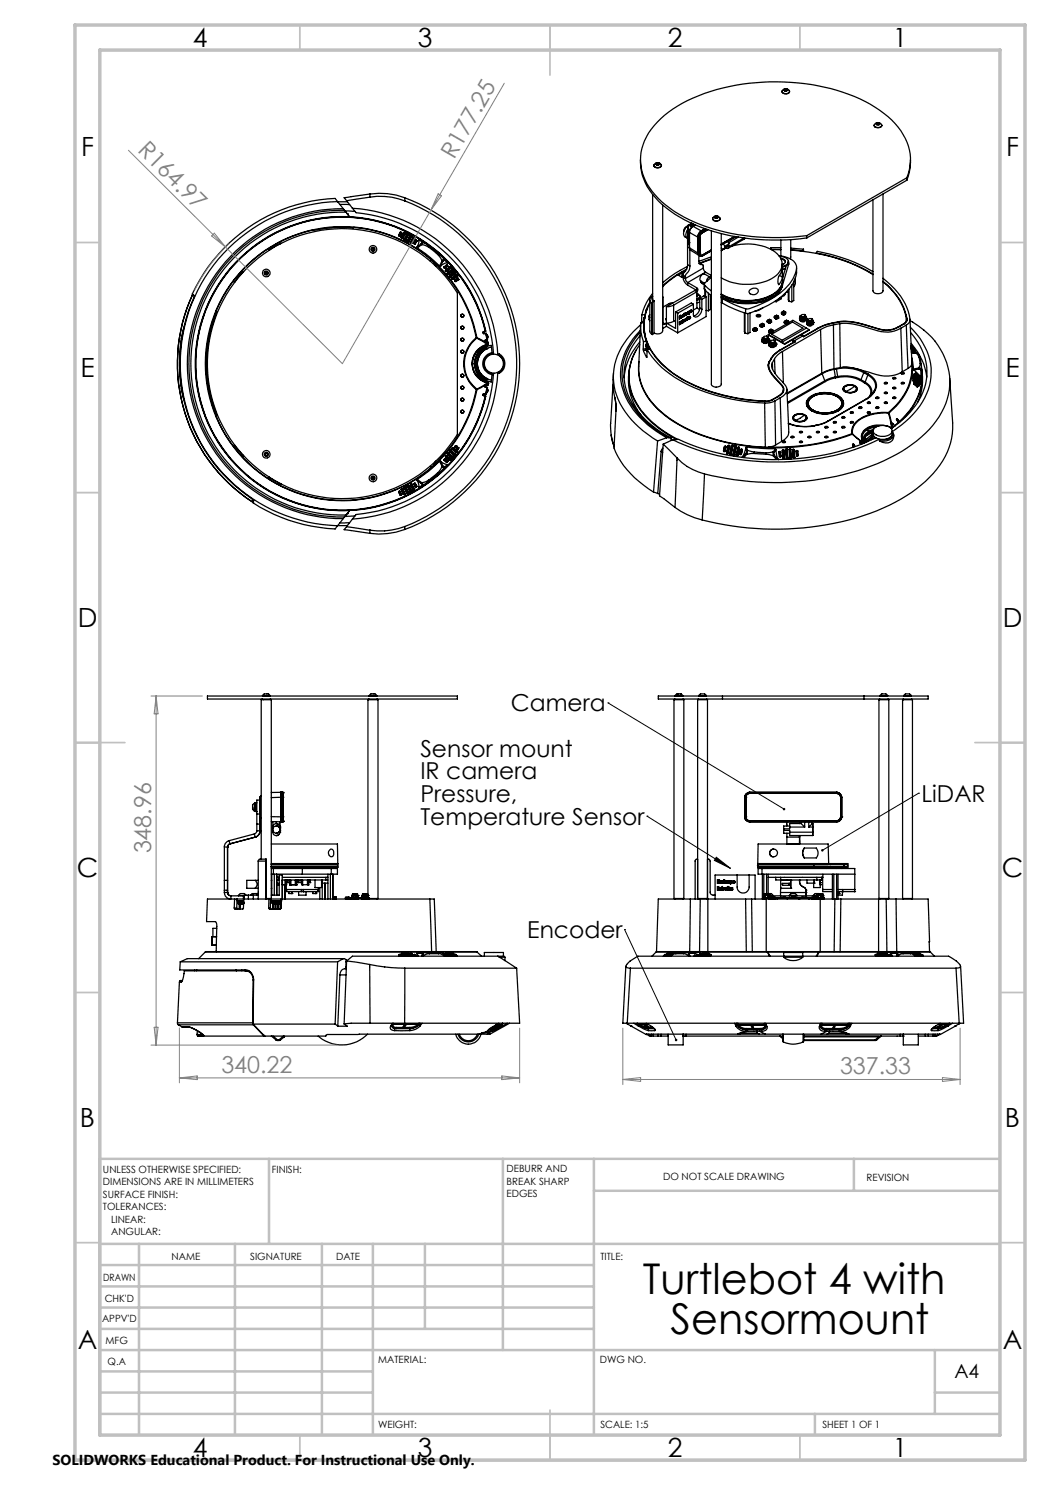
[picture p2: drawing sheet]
<svg xmlns="http://www.w3.org/2000/svg" width="210mm" height="297mm" viewBox="0 0 210 297" stroke-linecap="round" stroke-linejoin="round" font-family="sans-serif">
<defs><g id="words">
<g font-size="8.5">
<text x="128.6" y="258.8">Turtlebot 4 with</text>
<text x="134.1" y="266.9">Sensormount</text>
</g>
<g font-size="5.3">
<text x="38.5" y="9.5">4</text>
<text x="83.5" y="9.5">3</text>
<text x="133.6" y="9.5">2</text>
<text x="178.6" y="9.5">1</text>
<text x="16.2" y="31.3">F</text>
<text x="201.2" y="31.3">F</text>
<text x="16.1" y="75.5">E</text>
<text x="201.1" y="75.5">E</text>
<text x="15.5" y="125.5">D</text>
<text x="200.5" y="125.5">D</text>
<text x="15.4" y="175.5">C</text>
<text x="200.4" y="175.5">C</text>
<text x="16" y="225.5">B</text>
<text x="201" y="225.5">B</text>
<text x="15.5" y="269.8">A</text>
<text x="200.5" y="269.8">A</text>
<text x="38.5" y="291.5">4</text>
<text x="83.5" y="291.5">3</text>
<text x="133.6" y="291.5">2</text>
<text x="178.6" y="291.5">1</text>
</g>
<g font-size="4.7" fill="#808080">
<text x="27.3" y="30.2" transform="rotate(45 27.3 30.2)">R164.97</text>
<text x="90.8" y="32" transform="rotate(-60 90.8 32)">R177.25</text>
<text x="30.2" y="170.7" transform="rotate(-90 30.2 170.7)">348.96</text>
<text x="44.3" y="214.5">340.22</text>
<text x="168" y="214.9">337.33</text>
</g>
<g font-size="4.7">
<text x="102.2" y="142.3">Camera</text>
<text x="84.1" y="151.3">Sensor mount</text>
<text x="84.1" y="155.9">IR camera</text>
<text x="84.1" y="160.4">Pressure,</text>
<text x="184.3" y="160.4">LiDAR</text>
<text x="84.1" y="164.9">Temperature Sensor</text>
<text x="105.4" y="187.6">Encoder</text>
</g>
<text font-size="3.9" x="190.9" y="275.5">A4</text>
<text font-size="2.9" x="10.5" y="292.9">SOLIDWORKS Educational Product. For Instructional Use Only.</text>
<g font-size="2">
<text x="20.6" y="234.6">UNLESS OTHERWISE SPECIFIED:</text>
<text x="20.6" y="237.1">DIMENSIONS ARE IN MILLIMETERS</text>
<text x="20.6" y="239.6">SURFACE FINISH:</text>
<text x="54.4" y="234.6">FINISH:</text>
<text x="101.3" y="234.5">DEBURR AND</text>
<text x="101.3" y="237">BREAK SHARP</text>
<text x="101.3" y="239.5">EDGES</text>
<text x="132.6" y="236">DO NOT SCALE DRAWING</text>
<text x="173.3" y="236.2">REVISION</text>
<text x="20.6" y="242.1">TOLERANCES:</text>
<text x="22.2" y="244.6">LINEAR:</text>
<text x="22.2" y="247.1">ANGULAR:</text>
<text x="34.3" y="252">NAME</text>
<text x="50" y="251.9">SIGNATURE</text>
<text x="67.2" y="251.9">DATE</text>
<text x="120.1" y="251.9">TITLE:</text>
<text x="20.6" y="256.1">DRAWN</text>
<text x="20.9" y="260.3">CHK'D</text>
<text x="20.4" y="264.4">APPV'D</text>
<text x="21.1" y="268.8">MFG</text>
<text x="21.5" y="273">Q.A</text>
<text x="75.6" y="272.5">MATERIAL:</text>
<text x="120" y="272.5">DWG NO.</text>
<text x="75.6" y="285.5">WEIGHT:</text>
<text x="120.1" y="285.6">SCALE: 1:5</text>
<text x="164.5" y="285.6">SHEET 1 OF 1</text>
</g>
</g></defs>
<g fill="none" stroke="#000" stroke-width=".25">
<path d="M156.4 18.3a.83 .83 0 0 0 .7 .5 .83 .83 0 0 0 .8-.5M156.6 18a.73 .73 0 0 1 .8-.2 .73 .73 0 0 1 .5 .6 .91 .91 0 0 1-1.5-.2zM156.8 17.9a.4 .4 0 0 1 .4-.2 .4 .4 0 0 1 .3 .4 .37 .37 0 0 1-.4 .1 .37 .37 0 0 1-.3-.3zM156.9 18l.4 .1M156.9 18l.1 .1M157 17.8l-.1 .2M157 17.8v.3h.3M157.3 17.8l.1 .2M157.3 17.8h-.3M157.3 18.1h.1M157.3 17.8v.3M157.4 18l-.1 .1"/>
<path d="M73.9 39.4l-4.6 .7M73.9 39.4a13.6 13.6 0 0 1 7.1 .8M74 38.8l-.1 .6M74 38.8l-5.2 .7 .5 .6M74 38.8a13.9 13.9 0 0 1 6.9 .7M80.9 39.5l.1 .7M80.9 39.5a35.4 35.4 0 0 1 23 33.2 35.4 35.4 0 0 1-23 33.2M128.1 32a11.3 11.3 0 0 0 4.3 8.9 32.4 32.4 0 0 0 18 6.9 47.8 47.8 0 0 0 11-.2M130.5 38.9v20.9l.3 .4M130.8 33.1l.4 .4M130.8 33.1h.1M131 32.8a.76 .76 0 0 1 .7-.2 .76 .76 0 0 1 .6 .6 .85 .85 0 0 1-1.5-.2z"/>
<path d="M131.2 32.7a.39 .39 0 0 1 .4-.2 .39 .39 0 0 1 .3 .4 .39 .39 0 0 1-.5 .1 .39 .39 0 0 1-.2-.3zM131.2 32.8l.2 .1M131.2 32.8l.1 .1M131.4 32.6l-.2 .2M131.4 32.9h.3M131.4 32.6h.3M131.4 32.6v.3M131.7 32.6l.1 .2M131.7 32.9h.1M131.7 32.6v.3M131.8 32.8l-.1 .1M132.3 33.1l-.5 .4h-.6"/>
<path d="M132.3 33.1h.1M174.8 25.1a.88 .88 0 0 0 1.6 0M174.8 25.1h.1M175 24.8a.71 .71 0 0 1 .8-.3 .71 .71 0 0 1 .5 .8 .9 .9 0 0 1-1.5-.3zM175.3 24.6l.7 .1a.37 .37 0 0 1-.4 .3 .37 .37 0 0 1-.4-.3zM175.3 24.7l.1 .2M175.4 24.9h.3M175.5 24.6l-.2 .1M175.5 24.6l.3 .1M175.5 24.9h.1M175.5 24.9h.2M175.5 24.6v.3"/>
<path d="M175.8 24.7l.1 .1M175.8 24.7v.2M175.9 24.8l-.2 .1M175.9 24.8l-.1 .1M176.4 25.1h.1M176.6 38.8v19.4a1.17 1.17 0 0 1-2 0v-18.2M181.4 35.6a9.7 9.7 0 0 0-1.8-10.2 24.6 24.6 0 0 0-12.2-7.3 43.8 43.8 0 0 0-29.9 2 17.6 17.6 0 0 0-8.6 8 9.9 9.9 0 0 0 2.2 10.9 26.4 26.4 0 0 0 14 7.4 47.2 47.2 0 0 0 16.3 .7M181.4 35.6l-20 11.5M181.4 35.6v.5M181.4 36.1l-20 11.5M182.1 32l-.2 2.5-.5 1.6M38.5 58.9a33 33 0 0 0 12.1 41.5"/>
<path d="M38.5 58.9h.1M38.5 58.9l.4 .4M47 56.3l-.1 .2M47 56.3h.1M48.5 54.4l-1.5 1.9M48.5 54.4l.1 .1M48.7 54.3l-.2 .1M48.7 54.3h.1M49.6 53.4a27 27 0 0 1 41.9 5.2v28.3a27 27 0 0 1-39.9 6.9 27 27 0 0 1-2-40.4zM53 54.6l.1 .2M53.1 54.8l.3 .1M53.2 54.3l.2 .1"/>
<path d="M53.2 54.3l-.2 .3M53.4 54.4l.2 .2M53.6 54.6l-.2 .3M53.9 49.9l-.1 .2M53.9 49.9v.1M56 48.7l-2.1 1.2M56 48.7v.1M56.2 48.7h-.2M67.5 40.3a32.4 32.4 0 0 0-31.4 32.4 32.4 32.4 0 0 0 31.4 32.5M67.5 40.3l1.2 1.4M67.5 40.3l-.5-.6a33.1 33.1 0 0 0-28.5 19.1l.4 .4a32.7 32.7 0 0 0 11.8 40.9l-.1 .5a32.7 32.7 0 0 0 16.4 5.2l.5-.6M67.6 40.4h1.9"/>
<path d="M68 40.9h1.9M68.7 41.7a31 31 0 0 0-31.2 31 31 31 0 0 0 31.2 31M68.7 41.7l.2 .3M68.9 42a30.7 30.7 0 0 0-31.1 30.7 30.7 30.7 0 0 0 31.1 30.7M68.9 42l.3 .4M69 42.2l2 .1M69.2 42.4a30.3 30.3 0 0 0-31 30.3 30.3 30.3 0 0 0 31 30.3M69.2 42.4l.3 .4M69.3 40.1l1.2 1.6M69.5 42.8h.1M69.5 42.8l.4 .6M70.5 41.7a31.1 31.1 0 0 1 29.1 29.2"/>
<path d="M70.5 41.7l.7 .8a30.3 30.3 0 0 1 27.5 28.2 2.01 2.01 0 0 0-1.9 2 2.01 2.01 0 0 0 1.9 2.1 30.3 30.3 0 0 1-27.5 28.1l-.7 .9M74.3 49.7v.3M74.3 50l.3 .2M74.6 49.6l.3 .1M74.6 49.6l-.3 .1M74.9 50l-.3 .2M74.9 49.7v.3M79.8 47l.2 .2M79.8 47h.1M79.8 47v.2M79.8 47.1v.1M79.8 47.2h.1"/>
<path d="M79.8 47l.2 .1M80 47.1v.1M80 47.2h-.1M80 46.5h.2l.1 .1M80 46.5l-.2 .5M80 47.2h.1M80 46.5h.1M80.1 46.5l-.3 .5M80.1 46.5l.2 .1M80.3 47.5h.1M80.3 46.6l-.3 .5M80.3 46.6h.1"/>
<path d="M80.3 47.5l.2 .2M80.3 46.6l-.3 .6M80.3 47.5v.2M80.3 47.6v.1M80.3 47.7h.1M80.4 47.5l.1 .1M80.5 47.6v.1M80.5 47.7h-.1M80.5 47.7h.1M80.8 46.6l.1-.1 .1 .2M80.8 46.6l-.5 .9M80.8 46.6h.1"/>
<path d="M80.8 46.6h.1l.1 .1M80.8 46.6l-.4 .9M80.8 46.6l.2 .1M80.9 47.9v.1h.2M80.9 47.9v.1M80.9 47.9h.1M80.9 48h.2M80.9 47.9l.2 .1M81 40.2a34.9 34.9 0 0 1 22.3 32.5 34.9 34.9 0 0 1-22.3 32.6M81 46.7l-.5 .9M81 46.7h.1M81 46.7l-.5 1"/>
<path d="M81.1 48h.1M81.1 48v.1M81.4 46.8h.2l.1 .2M81.4 46.8l-.5 1.1M81.4 46.8h.1M81.5 48.2l.2 .2M81.5 48.2v.2M81.5 48.2h.1M81.5 48.4h.2M81.5 46.8l.2 .1M81.5 46.8l-.6 1.1M81.5 48.2l.2 .1"/>
<path d="M81.7 46.9v.1M81.7 46.9l-.6 1.1M81.7 48.3v.1M81.7 47h.1M81.7 47l-.6 1M81.7 48.4h.1M82 47.1h.2l.1 .2M82 47.1h.1M82 47.1l-.5 1.1M82 47.1h.3v.2M82.1 48.5l.3 .1M82.1 47.1l.2 .1"/>
<path d="M82.1 48.5h.1M82.1 47.1l-.6 1.1M82.2 48.5h.1M82.3 47.2l-.6 1.1M82.3 47.2v.1M82.3 47.3l-.6 1.1M82.3 47.3h.1M82.3 48.5l.1 .1M82.4 48.6h-.1M82.4 48.6h.1M82.6 47.6l.1-.1 .1 .2M82.6 47.6l-.5 .9"/>
<path d="M82.6 47.6h.1M82.7 47.5l-.5 1M82.7 47.5l.1 .1M82.7 47.5l-.1 .1M82.8 48.6l.1 .2h.1M82.8 48.6h.1M82.8 48.7v.1M82.8 48.6v.2M82.8 47.7l-.4 .9M82.8 48.8h.1M82.8 47.6l-.5 .9M82.8 47.6v.1"/>
<path d="M82.8 47.7h.1M82.9 48.6l.1 .1M82.9 48.8h.1M83 48.7v.1M83 48.8h-.1M83 48.8h.1M83.1 48.8h-.1M83.1 48.1l.2-.1v.2M83.1 48.1l-.3 .5M83.1 48.1h.1M83.1 48.1l-.2 .5M83.1 48.1l.2 .1"/>
<path d="M83.3 48.2l-.3 .5M83.3 48.2h.1M83.3 48.2l-.2 .6M83.3 48.2l-.3 .6M83.4 49.4l.1 .2M83.5 49.6l1.7 1.2 2.7 2.4M83.7 48v.8l-.3 .6M83.7 48l.7 .4M83.9 47.8a29.3 29.3 0 0 0-44.8 24.9 29.3 29.3 0 0 0 44.8 24.9M83.9 47.8h-.2v.2M83.9 47.8l.7 .6M83.9 47.8a26.1 26.1 0 0 1 5.6 4.6"/>
<path d="M84.2 48.8l.1 .1M84.2 48.8l-.8 .6M84.3 48.9l1.5 .6M84.3 48.9l-.8 .7M84.4 48.4l.1 .1-.3 .3M84.4 48.4h.2M84.6 48.4l-.3 .5M84.6 48.4l1.3 .9M85.8 49.5l1.8 1.4M85.9 49.3l-.1 .2M85.9 49.3l1.8 1.5M86.3 52l-.3 .2"/>
<path d="M86.3 52l.4 .4 .4 .9M86.3 52a27.4 27.4 0 0 0-43 10.2l.1 .2a28.1 28.1 0 0 0-2.1 10.3M86.8 52.5a27.1 27.1 0 0 1 8.5 15.1M87.6 50.9l.8 1.3M87.7 50.8l-.1 .1M87.7 50.8l1.2 1M87.9 53.2h.2M88.4 52.2h.2M88.4 52.2l-.5 1M88.6 52.2l-.5 1M88.8 53.5h.1M88.8 53.4l.1 .2"/>
<path d="M88.8 53.4h.1M88.8 53.5l.1 .1M88.8 53.4v.1M88.9 52l-.3 .2M88.9 52l.6 .6M88.9 51.8v.2M88.9 51.8l-.5 .4M88.9 51.8l.6 .6M88.9 53.6h.1M88.9 53.4l.1 .1M89 53.5v.1M89 53.6h.1"/>
<path d="M89.1 54l.2 .3M89.1 54.2l.2 .1M89.1 54v.2M89.1 54l.1 .1M89.1 54h.1M89.2 54.1l.1 .1M89.3 53l.2 .1v.2M89.3 53l-.5 .4M89.3 53h.1M89.3 54.2v.1M89.3 54.3h.1M89.3 53l.1 .1"/>
<path d="M89.4 53.1l.1 .1M89.4 53.1l-.5 .3M89.5 53.1v.1M89.5 52.6l-.8 .2-.6 .4M89.5 54.8v.1M89.5 53.2l-.5 .3M89.5 53.2h.1M89.5 54.6l.2 .3M89.5 54.6v.2M89.5 53.3l-.5 .3M89.5 54.6h.1M89.5 53.3h.1"/>
<path d="M89.5 52.4l.1 .1-.1 .1M89.5 52.4a28.9 28.9 0 0 1 7.5 13.8M89.5 54.9h.2M89.5 54.9h.1M89.6 54.6l.1 .2M89.7 54.9h-.1M89.7 54.8v.1M89.7 54.9h.1M89.9 55.2l.2 .2M89.9 53.4l.2 .2M89.9 53.4l-.8 .6M89.9 55.2v.1l.2 .1"/>
<path d="M89.9 55.2h.1M89.9 53.4h.1M90 55.2l.1 .1M90 53.4l.1 .1M90 53.4l-.8 .7M90.1 55.3v.1M90.1 53.5l-.8 .7M90.1 53.5v.1M90.1 53.6l-.8 .7M90.1 55.4h.1M90.1 53.6h.1M90.5 55.6v.2l.1 .1"/>
<path d="M90.5 53.8l.2 .1-.1 .2M90.5 53.8l-1 .8M90.5 55.6l-.1 .2 .2 .1M90.5 53.8v.1M90.5 55.6v.1M90.5 53.8h.1M90.5 55.6h.1M90.5 53.9l.1 .1M90.5 55.7l.1 .1M90.5 53.9l-.9 .7M90.6 54v.1M90.6 54.1l-.9 .8"/>
<path d="M90.6 55.8v.1M90.6 54.1h.1M90.6 55.9h.1M90.6 54l-.9 .8M90.9 54.4l.2 .2M90.9 54.4h.1M90.9 54.4h.2v.2M90.9 54.4l-1 .8M90.9 54.4l.2 .1M90.9 54.4l-.9 .8M91 56.1l.2 .2M91 56.1l.1 .2"/>
<path d="M91 56.1h.1M91.1 56.3h.1M91.1 54.6l-1 .8M91.1 54.5v.1M91.1 54.6h.1M91.1 56.1l.1 .1M91.1 54.5l-1 .8M91.2 56.2v.1M91.2 55l.2 .2M91.2 55l-.7 .6M91.2 55h.1M91.2 56.3h.1"/>
<path d="M91.3 55h.1M91.3 55l.1 .1M91.3 55l-.8 .7M91.4 55.2l-.8 .7M91.4 55.1l-.8 .7M91.4 55.1v.1M91.4 55.2h.1M91.5 55.7h.2v.2M91.5 55.7l-.5 .4M91.5 55.7h.1M91.5 55.7h.1l.1 .2M91.5 55.7l.2 .1"/>
<path d="M91.5 55.7l-.4 .4M91.7 55.9l-.5 .4M91.7 55.8l-.5 .4M91.7 55.8v.1M91.7 55.9h.1M130.5 59.2l-.5 .5v.3M130.5 58.7l-.1 .2a10.5 10.5 0 0 0-2 4M130.5 59.4l-.1 .3 .3 .5M132.5 59.3l.1 .2M132.5 41v25.2a1.18 1.18 0 0 1-1.7 .4M136.4 54.3l-1.8 1.2-2.1 1.7M136.4 54.6l-.8 .5"/>
<path d="M136.4 54.6h.1M136.4 54.3v1.1M136.6 55.5a1.96 1.96 0 0 0 .9 1.5M136.6 55.4h-.3l-.8-.4-3 2.3M136.6 55.1l.5 .2M136.6 55.5l.5 .2M136.6 55.1v.4M137 54.3l-.6 .3M137.1 55.7l.1 .5 .3 .3M137.1 55.3v.4M137.1 45.5l-.2 .5M137.3 45.3l-.4 .4-.1 .5"/>
<path d="M137.3 53.8l-.9 .5M137.5 53.3l-2.5 1.4-2.5 1.8M137.5 52.9a3.6 3.6 0 0 1-.9 2v.2M137.5 47.7v5.2M137.5 52.9l.5 .3M137.5 56.5l1.8 1M137.5 56.5v.5M137.5 57l1.8 1.1M137.6 45.8a1.24 1.24 0 0 0 0 1.9M137.6 45.2h.1M137.6 48.3h.1M137.6 45.2v3.1"/>
<path d="M137.6 48.3l.2 .4M137.6 48.1l.2 .4M137.6 46.7h.1M137.6 48.1h.1M137.7 45a1.73 1.73 0 0 0-.7 2.4l.5 .2M137.7 46.5l-.1 .1M137.7 45l-.1 .2M137.7 45h.1M137.7 46.5h.1M137.8 45.1l-.2 .1M137.8 46.6l-.2 .1M137.8 48.7h.1"/>
<path d="M137.8 48.5h.1M137.8 48.5l.1 .1M137.8 45.1l.6 .3M137.8 46.6h.1M137.8 45v.1M137.8 46.5v.1M137.8 45l.7 .3M137.8 46.5h.1M137.9 49.5l.2 .5M137.9 46.4v.1M137.9 49.5v.1M137.9 46.4v3.1"/>
<path d="M137.9 46.4l-.2 .1M137.9 46.5h-.1M137.9 49.6l.2 .4M137.9 46.5v3.1M137.9 46.5l1.6 .9M137.9 49.6l1.6 1M138 53.2a2.24 2.24 0 0 1-.9 1.8v.3M138 44.9l-.3 .1M138 44.9l.7 .3zM138 49.9v3.3M138 44.9l-.2 .1M138.1 50l1.6 1"/>
<path d="M138.1 44.9h.1M138.1 44.9v.1M138.2 44.7h.1l-.6 .3M138.4 44.8l-.3 .1M138.4 44.8l.5 .2M138.4 44.7v.1M138.4 44.7l-.3 .2M138.4 44.7h.1M138.4 44.7l.6 .3M138.5 45.3a1.33 1.33 0 0 0-.6 1.1M138.5 45.3h.1M138.6 45.3l-.5 .5-.2 .7"/>
<path d="M138.6 45.3l1.6 .9M139.1 45l-.6 .3M139.3 57.5a.42 .42 0 0 1 .3 .4 .42 .42 0 0 1-.3 .4M139.3 58.1l.2 .1M139.3 57.5v.6M139.4 59.2l.3-.2-.3-.2a.5 .5 0 0 1 .6 .4 .5 .5 0 0 1-.6 .5M139.4 59.1h.1M139.4 58.8l.2 .2M139.4 58.8h.1M139.4 58.3l-.4-.2-5.7 3.2M139.4 58.3l-4.7 2.7M139.4 58.3v3.3"/>
<path d="M139.5 50.6l.3 .5M139.5 47.4v3.2M139.6 59l-.2 .1M139.6 50.6l.2 .5M139.6 47.4l.2 .2M139.6 50.6l.2 .2M139.6 47.4v3.2M139.8 51.1v1.1a.6 .6 0 0 0 .1 .6 .6 .6 0 0 0 .6 .1l.2 .7M139.8 51.1l.3 .1M139.8 47.6h.1M139.8 50.8h.1M139.8 50.8l.1 .2a.45 .45 0 0 0 .6 .1"/>
<path d="M139.8 47.6v3.2M139.9 50.8v.2a.37 .37 0 0 0 .6 .1M139.9 47.6v3.2M139.9 59.9l-.5 .1M139.9 50.7l.3 .4h.3M139.9 50.7l.2 .3M139.9 50.7a.33 .33 0 0 0 .2 .3 .33 .33 0 0 0 .4 0l1.8-1-1.8 1M139.9 50.7h.1M139.9 59.7v1.9M139.9 59.7l.5 .2M140 59.3l-.2 .4-.4 .1M140.1 51h.1"/>
<path d="M140.2 56.3l.1 .3 .5 .2 .1 1.2 1.4 1.1M140.2 56.2l.1 .3 .6 .3M140.2 46.2l-.5 .5-.2 .7M140.3 46.2l-.5 .5-.2 .7M140.3 46.2l.2 .2M140.4 59.9v1.9M140.5 46.4l-.5 .5-.2 .7M140.5 46.4h.1M140.5 51v.1M140.5 51h-.4M140.5 51h.1M140.5 46.4l-.4 .5-.2 .7"/>
<path d="M140.5 46.5l-.4 .5-.2 .5v3.2M140.5 51.1h.1M140.7 53.6l.1 .5 .3 .3M140.7 53.6l-3.6 2.1M140.9 57l1.4 1.2M140.9 57l.1 2.3M141 45.8l-.8 .4M141 45.8l-.7 .4M141.1 58.1v1.2M141.1 54.4l-3.6 2.1M141.1 54.4l1.2 .7M141.2 59.4l-.8 .5"/>
<path d="M141.2 59.4v3.9l-5.7 3.3M141.2 59.4l-.4-.2-.9 .5M141.4 45.9l-.9 .5M141.4 55.9v.3M141.5 45.9l-1 .5M141.5 45.9l-1 .6M141.6 45.9l-1.1 .6M141.7 58.6v3.6M142 55.4l-1.1-.6a.92 .92 0 0 0-.8 1.4l.8 .5M142.1 59v2.9l-.4 .3M142.2 59.1l-.1 .1M142.3 55.3a.65 .65 0 0 0-.8 .8"/>
<path d="M142.3 55.5l-1 .8a.53 .53 0 0 0-.4 .7M142.3 46.1v30.7a1.11 1.11 0 0 0 2 0v-30.1M142.3 51.8l-2.5 .9 .7 .2M142.3 51.4l-2.6 .9M142.3 51.9l-2.2 .8M142.3 50.2l-1.8 .9M142.3 50.1l-1.8 1M142.5 43.7a.83 .83 0 0 0 .8 .5 .83 .83 0 0 0 .7-.5M142.6 43.6a.78 .78 0 0 1 .8-.4 .78 .78 0 0 1 .6 .6 .81 .81 0 0 1-.8 .4 .81 .81 0 0 1-.6-.6zM142.9 43.4a.47 .47 0 0 1 .8 .1 .43 .43 0 0 1-.5 .2 .43 .43 0 0 1-.3-.3zM143 43.4l.1 .2M143.1 43.6h.3"/>
<path d="M143.2 43.3l-.2 .1M143.2 43.3h.2M143.2 43.3v.3M143.4 43.3l.1 .1M143.4 43.3v.3l.1-.2M143.5 43.4l-.1 .2h-.3M144.3 59.6l.2 .1M144.5 59.7l2.4 1.3 2.2 .8M144.5 59.7v.9M144.7 48.8l.2 .5M144.9 49.6l-.2 .2-.4-.2M144.9 49.3v.3"/>
<path d="M145.2 49.6l-.9 .5M145.5 48.3l.3 .5M145.7 48.2l.1 .3M145.8 49.1l-1 .7M145.8 49.4a.31 .31 0 0 1-.3 .3 .31 .31 0 0 1-.3-.2M145.8 48.5v.3M145.8 49.1v.3M145.8 49.1l-.9 .5M145.8 48.8l-.9 .5M146.4 49.2a10 10 0 0 1 9.1 1.6 2.76 2.76 0 0 1-.6 4.6 10.7 10.7 0 0 1-10.6 .2M146.9 47.3l-2.6 1.5M147.1 47.3l-2.8 1.6"/>
<path d="M147.1 47.3l-2.8 1.7M147.7 47.4l-1.9 1.1M148.8 47.6l-3 1.8M149 47.6l-3.4 2.1M150 58a1.08 1.08 0 0 1 1.7 .1 .93 .93 0 0 1-.9 .8 .93 .93 0 0 1-1-.7zM154.3 49.9h1.9M155.8 51.1a3.6 3.6 0 0 1 3.5 2.1 6.2 6.2 0 0 1-2.2 4.5 19.5 19.5 0 0 1-7.7 4.1h-.3M155.9 51.3a1.79 1.79 0 0 1 1.8 .9 1.1 1.1 0 0 1-1.2 1.1M155.9 55.1l.6 .3M156.1 51.6a.69 .69 0 0 1 .8 .3 .69 .69 0 0 1 0 .8l-.4 .2M156.2 49.5h-2v.4h2M156.2 48v3.2"/>
<path d="M156.2 51.8l.4 .1 .5 .5M156.2 59.4v.4l-1 .6M156.4 56.9l.1 .2M156.4 57.4a5.2 5.2 0 0 1-4 2.9 10.9 10.9 0 0 1-8.1-.9M156.4 52.8l.1 3.1a3.9 3.9 0 0 1-2.9 3.4 11 11 0 0 1-9.3-.5M156.5 53.8v.3a3.2 3.2 0 0 1-.7 2.8 2.2 2.2 0 0 1 .4-2.4zM156.5 57.1a5.8 5.8 0 0 1-4.8 3.2 11.2 11.2 0 0 1-7.4-1M156.5 57a4.5 4.5 0 0 1-3.4 3.2 11.2 11.2 0 0 1-8.8-.7M156.5 56.2a4.1 4.1 0 0 1-2.9 3.2 11.3 11.3 0 0 1-9.3-.5 10.7 10.7 0 0 0 10.2 .1M156.8 59.1l-1.1 .7M156.8 58.9v.2M157.1 58.7l-.3 .4"/>
<path d="M157.1 53.8l-.6 .1M157.1 53.7l-.6 .2M157.1 58.6v.1M157.3 53.1l-.8 2.5M157.3 58.4l.2 .1M157.6 52.7l.1 .1M157.7 52.2v.6M157.7 58.1l-.2 .1v.3M157.7 58v2l.1 .3M157.7 58.4l-.2 .1M157.7 52.4a1.33 1.33 0 0 1-1.2 1M157.7 52.4l-.4 .7-.8 .3"/>
<path d="M157.7 52.3v.1M157.7 52.8l-1.2 4.3M157.8 57.8v2.5M158.2 47.9v3.6l-.2 .2M158.2 49.9l2.4 .3M158.2 49.6l2.5 .2M158.2 50a35.4 35.4 0 0 1 16.4 4.9M158.4 57v3.4M158.7 56.3v3.8l-.3 .3M159.1 55.6a2.38 2.38 0 0 1-.2 1.7l-.2 .1M159.3 53.6v1a7.7 7.7 0 0 1-3.2 4.9 19.6 19.6 0 0 1-6.7 3.2l-.3-.1M160.6 50.2v.1"/>
<path d="M160.7 49.8l-.1 .4M160.7 49.8v.5M161.4 47.1v.5M163.3 50.6a31.8 31.8 0 0 1 11.3 4.2M163.3 50.6l.1-.3a33.1 33.1 0 0 1 11.2 4M163.3 50.6v.1M176.6 55.7a12.5 12.5 0 0 1 5.4 8.5l-.4 .6-.3 .2M176.6 56.3a11.7 11.7 0 0 1 4.8 7.8 2.56 2.56 0 0 1-1.7 1.3 5.1 5.1 0 0 1-4.7 .2 16.8 16.8 0 0 0-7.2-1.2l-1.3 .3M176.6 56.4a12.2 12.2 0 0 1 4.7 7.5M36.3 67.7a32.8 32.8 0 0 0 0 10M36.3 77.7l.5 2.3M36.3 77.7h.1"/>
<path d="M36.3 67.7h.1M36.9 65.3l-.6 2.4M41.3 72.7a29.9 29.9 0 0 0 2.1 10.4l-.1 .1a27.3 27.3 0 0 0 43 10.2M41.3 72.7h.2M43.3 62.2a27.5 27.5 0 0 0 0 21M94.5 72.7h.4M94.9 72.7a3.9 3.9 0 0 0 2.2 3.6M94.9 72.7h.1M95 72.7a3.8 3.8 0 0 0 2.1 3.4M95.3 67.6a6.6 6.6 0 0 0 0 10.3M95.3 67.6h.1M95.3 77.9h.1"/>
<path d="M95.3 77.9a27 27 0 0 1-8.5 15M95.4 67.6a6.5 6.5 0 0 0 0 10.2M95.4 67.6l1.5 .9M95.4 77.8l-.1 .1M95.4 77.8v.1M95.4 67.6a27.4 27.4 0 0 0-42.1-17.7 27.4 27.4 0 0 0 0 45.7 27.4 27.4 0 0 0 42.1-17.7M95.4 67.6h.1M95.4 67.6l1.5 .7M96.6 66.4l.2 .3M96.8 66.3v.4M96.8 78.7l-.2 .4M96.8 78.7l.4 .1"/>
<path d="M96.8 78.7l-.2 .1v.2l.4 .2M96.8 78.7v.4M96.9 77l-1.5 .8M96.9 68.5l.5 .4M96.9 77h.1M96.9 77.1l-1.5 .8M96.9 68.3l.1 .1M96.9 77.1l.1 .3M97 77l-.1 .1M97 68.4l-.1 .1M97 68.4h.1M97 77v.4"/>
<path d="M97 68v.4M97 77.4l.4 .1M97 79.2a29.6 29.6 0 0 1-7.5 13.9M97 66.2l-.3 .1-.1 .3 .1 .1h.5M97 68l-.1 .3M97 66.2h.1M97 79.2h.1M97.1 69.2l-.3 .1a4 4 0 0 0-1.9 3.4M97.1 76.3h.1M97.1 69.2v.1M97.1 68l.1 .4M97.1 77.4l.1-.4-.1 .4"/>
<path d="M97.1 77h.1M97.1 77h-.1M97.1 68.4l.4 .4M97.1 68.4h.1M97.1 69.1h.1M97.1 69.1v.1M97.1 76.1v.2M97.1 69.3l-.2 .2a3.7 3.7 0 0 0-1.9 3.2M97.1 69.3l.1 .1M97.1 66.2a29.4 29.4 0 0 0-45.1-17.8 29.4 29.4 0 0 0 0 48.6 29.4 29.4 0 0 0 45.1-17.8M97.1 66.2a29.4 29.4 0 0 0-44.5-18.2 29.4 29.4 0 0 0-2.2 48 29.4 29.4 0 0 0 46-14l.7-2.8M97.1 76.1l.1 .1"/>
<path d="M97.1 76.1h.1M97.1 77l.3 .1M97.1 76.3v.1M97.2 69.4a3.7 3.7 0 0 0-2.2 3.3 3.7 3.7 0 0 0 2.2 3.4M97.2 76.1l.1 .2M97.2 66.7l.2 1.3M97.2 78.8h.1M97.2 66.7h.1M97.2 76.2v.1M97.2 69.3h-.1M97.2 69.1v.2M97.2 76.3h.1"/>
<path d="M97.2 69.1h.1M97.2 69l.1 .4M97.2 69v.1M97.2 76.3v.1M97.3 69.1l-.1 .3M97.3 69.1v.4M97.3 69a3.9 3.9 0 0 0-2.8 3.7 3.9 3.9 0 0 0 2.8 3.7M97.3 76.4l.2 .1M97.3 66.8l.2 .4v.5a.54 .54 0 0 0-.2-.8M97.3 69.5v.2M97.3 69.4v.3M97.3 76.1l-.1 .3"/>
<path d="M97.3 75.9v.4M97.3 69.5a3.5 3.5 0 0 0-2.1 3.2 3.5 3.5 0 0 0 2.1 3.2M97.3 69.4l.9-.3 .2 1.5M97.3 69.7h.1M97.3 75.7v.4M97.3 75.7v.2M97.3 75.7h.1M97.3 69.7a3.3 3.3 0 0 0-1.8 3 3.3 3.3 0 0 0 1.8 3M97.3 75.7l1 .3M97.4 77.5l-.2 1.3M97.4 68h-.4M97.4 68h.1"/>
<path d="M97.4 77.5h.1M97.4 68.9h.1M97.4 68.9a4 4 0 0 0-3 4.2 3.9 3.9 0 0 0 2.6 3.3l.4 .2M97.4 76.6l-.5 .4M97.4 76.6l.1 .1M97.4 68.4l.1 .4M97.4 68.9a3.9 3.9 0 0 0-2.9 3.8 3.9 3.9 0 0 0 2.9 3.8M97.4 76.6l.2 .1M97.4 77.1h.1M97.4 76.5l.2 .2M97.4 76.5v.1M97.4 68.4h-.3"/>
<path d="M97.4 68.9l.1 .1M97.5 77.7l.1 .4-.2 .4a.55 .55 0 0 0 .1-.8M97.5 76.7l-.4 .3M97.5 68.8l-.1 .1M97.5 76.7l-.1 .4M97.5 68.4l.1 .4M97.5 68.4h-.1M97.5 76.5l.1 .2M97.5 69h-.2M97.5 76.5h-.1M97.5 68.8h.1M97.5 76.7h.1"/>
<path d="M97.6 68.8l-.2 .1M97.6 76.7l-.1 .4M97.6 76.7h.1M97.6 68.8h.1M97.6 68.8l-.1 .2M98.3 69.4l-1 .3M98.4 74.9l-.2 1.5-.9-.3M98.7 70.5a2.21 2.21 0 0 0-2.2 2.2 2.21 2.21 0 0 0 2.2 2.2M99.6 74.6a31.2 31.2 0 0 1-29.1 29.2M99.6 70.9l.1-.1a2.03 2.03 0 0 1 1.1 3 1.46 1.46 0 0 1-1.1 .8h-.1M99.6 70.9a2.01 2.01 0 0 1 1.2 1.8 2.01 2.01 0 0 1-1.2 1.9M122.6 77l-.5 7.9 .1 2.1 .6 2.2"/>
<path d="M122.7 74.6a19.1 19.1 0 0 0 .5 6.1v1.1l-.4 7.8a18.4 18.4 0 0 0 7.9 8.8M123 79.5l.2 2.7M125.8 74.6a11.2 11.2 0 0 0 2.5 8.5M127.2 70.1a10.5 10.5 0 0 0 1 12.1 22.2 22.2 0 0 0 7.1 5.7M127.8 72.3a10.6 10.6 0 0 0 3.8 9.5 29.7 29.7 0 0 0 14.8 7 44.8 44.8 0 0 0 24.1-1.9M128 68.4a12.2 12.2 0 0 0-3.2 7.2M128 68.9a10.6 10.6 0 0 0 .9 13.9 21.8 21.8 0 0 0 6.6 5.1M128 67.1a11.2 11.2 0 0 0 .1 15.8l1.4 1.5 1.7 1.4 3 1.8M128.1 66.1a11.9 11.9 0 0 0-3.5 11.8 16.7 16.7 0 0 0 7.7 9l1 .7M128.1 66.5a11.5 11.5 0 0 0-3.2 11.4 16.7 16.7 0 0 0 7.8 9l1 .6M128.1 65a13.4 13.4 0 0 0-5.3 12.3 16.4 16.4 0 0 0 7.7 10.3l1 .6M128.1 64.7l-.4 8.6a11.9 11.9 0 0 0 5.4 9.7 34.7 34.7 0 0 0 18.6 6.4h1.4"/>
<path d="M128.3 64.4v.2M128.3 64.4h.3M128.4 62.9l-.1 1.5M128.4 62.9l.6 .1M128.6 64.5v.1M128.6 64.5h.2M128.7 69.8v.3M128.7 68.3v1.5M128.7 70.1l.6 1.3M128.7 64.6h-.6a8.7 8.7 0 0 0 .6 3.7M128.7 64.6a8.4 8.4 0 0 0 .6 3.7M128.7 65v.5"/>
<path d="M128.7 64.7h.1M128.7 64.6l.1 .3M128.8 63.6h.1M128.8 63.6l-.2 .9M128.8 65.1l.3 2.5 .9 2.2M128.9 66.4v.6M129 63l-.1 .6h-.1M129.2 69.7l.1 .3M129.2 69.7l-.5 .1M129.2 62.3v.2M129.3 70l.1 .3M129.3 62.2l-.1 .1"/>
<path d="M129.3 69.2v.2M129.3 69h.1M129.3 69.3v.1M129.3 70l-.6 .1M129.3 69v.3M129.3 68.3l-.1 1.4M129.3 61.9l-.3 1.1M129.3 61.9v.3M129.3 62.3h-.1M129.3 68.9v.1M129.3 68.3h-.6M129.3 68.9l.4 .9"/>
<path d="M129.3 69.4l.2 .5M129.3 71.4h.1M129.4 69.9a21.2 21.2 0 0 0 11.8 8.6 41.7 41.7 0 0 0 11.7 2.1M129.4 69.9l.6-.1a19.6 19.6 0 0 0 9.9 7.7 41.3 41.3 0 0 0 13.1 2.8M129.4 69.9l-.1 1.5M129.4 69.2l-.1 .1M129.5 68.9h.1M129.5 68.8h.1M129.5 69.4h-.2M129.5 68.9h-.2M129.5 68.9l.2 .4M129.5 61.6l-.2 .6"/>
<path d="M129.7 69.8h.1M129.7 69.3h.1M129.7 69.3l.2 .4M129.8 63.2v.7l.2 .2M129.9 69.7v.1M129.9 69.7h.1M129.9 69.7l-.2 .1M130 60v6.4l.4 .4M130 63a.29 .29 0 0 0-.2 .2 .29 .29 0 0 0 .2 .3M130 60.4l-.7 1.5M130 60.7a9.7 9.7 0 0 0 2.2 11.8 25.6 25.6 0 0 0 12.9 6.6l3.8 .8 4.1 .3M130 60v.2l.4 .4"/>
<path d="M130.4 60.6l.1 .1M130.4 66.8l.1 .1M130.4 60.6v6.2M130.5 60.7v6.2M130.7 60.2l-.3 .4M130.7 60.2h.1M130.7 60.2l-.2 .5M130.8 60.2h-.1M130.8 60.2v6.5l-.3 .2M132.6 64.5a.26 .26 0 0 0 .1 .3 .26 .26 0 0 0 .3 0M132.6 64.6l.3 .1M132.9 64.7l-.2 .1"/>
<path d="M132.9 64.7l.1 .1M133.3 63.7l-.2 .1 .2 .2M133.3 64.6l-.3 .2M133.3 65.3l-.8 .4M133.3 65.3l2.2 1.3M133.3 61.3v4M134.6 60.6h-.6l-1.4 .8M134.7 64.3l-1.4 .3M134.7 61l-1.4 .3M134.7 61v3.3M135.1 62.4v3.3l-1.8-1.1M135.1 62.4l.4 .2"/>
<path d="M135.1 64.1l-.4 .2M135.5 62.6v4M135.9 63.2v.6v-.5M135.9 63.2l.2-.1-.2 .2M135.9 63.4h.2M135.9 63.2v.1M135.9 64.6l.2 .2M135.9 64.4h.1M135.9 64.6h.1M135.9 64.9h.1M135.9 64.4v.5M135.9 64.3h.1"/>
<path d="M136 64.3l-.1 .6M136 64.3v.3M136 64.3l.1 .1M136 64.3l-.1 .1M136 64.6l.1 .2M136 64.3h.1M136 63.4h.1M136.1 64.7l-.1 .1M136.1 63.4l-.2 .1M136.1 63.1h.1M136.1 64.4l-.1 .2M136.1 63.2v.5"/>
<path d="M136.2 63.1h-.1M136.2 64.6h.1M136.2 63.6l-.1 .1M136.2 64.5l.1 .1M136.2 64.5h.1M136.2 63.6h.1M136.2 63.2l.1 .4M136.2 63.2h.1M136.2 63.3h.1M136.2 63.4l.1 .1M136.3 63.3v.2M136.3 63.5v.1"/>
<path d="M136.3 64.6v.1M136.3 63.1l.1 .1M136.3 64.3h.1M136.3 64.2l-.1 .4 .1 .1M136.3 64.2h.2M136.3 63.2v.1M136.3 63.2h.1M136.3 64.3h.2l-.2 .3M136.3 64.3l-.1 .2M136.4 63.3l.1 .1M136.4 64.2h-.1M136.4 63.4h.1"/>
<path d="M136.4 63.3h.1M136.4 63.2h.1M136.4 64.2h.1M136.4 64.3l.1 .1M136.5 64.2v.2M136.5 63.1l-.1 .1M136.5 63.1h.1M136.5 64.4l-.2 .3M136.5 63v.1M136.5 63h.2M136.5 63l-.1 .3M136.5 63l.1 .1"/>
<path d="M136.6 64.5h.1M136.6 64.2h.1M136.6 64.3h.1M136.6 64.4h.1M136.6 64.2v-.3v.6M136.6 63h.1M136.6 64.4v.1M136.6 63.2l-.1 .2M136.6 63.1l.2 .1M136.6 63.2h.1M136.6 63.1l-.2 .1M136.7 63l-.3 .3"/>
<path d="M136.7 63.2l-.2 .2M136.7 64.1h.1M136.7 64l.1 .2M136.7 64l-.1 .2M136.7 63.2h.1M136.7 64l.1 .1M136.7 64.1l-.1 .2M136.7 64.1l.1 .2-.1 .1-.1-.1M136.7 62.9h.1M136.7 62.8h.1M136.8 62.8v.1M136.8 62.9v.1"/>
<path d="M136.8 63.2v.1M136.8 64.1v.1M136.8 63h.1M136.8 62.9h.1M136.8 62.9l.1 .1M136.8 62.9l.1 .2M136.8 62.7v.1M136.8 62.7h.1M136.8 62.7l-.1 .2M136.8 64.2l-.1 .2M136.9 63v.1M136.9 62.7h-.1"/>
<path d="M136.9 62.7h.1M136.9 63.1l-.2 .1 .1 .1M136.9 64.1l.2 .2M136.9 64.2h.1M136.9 64.1h.1M136.9 63.1l-.1 .2M137 63h.1M137 64.2h-.1M137 64.2l.1 .1M137 63l.2 .1M137 63.8l.1 .1M137 62.9h.1"/>
<path d="M137.1 62.9l.1 .1M137.1 63.9l.1 .1-.2 .2-.1-.1M137.1 63.9l-.2 .2M137.1 63.8v.1M137.1 62.7h.1M137.1 63.9l.1 .1M137.2 62.6l.1 .1M137.2 62.6l-.2 .3v.2h.2M137.2 62.7l-.1 .2M137.2 62.7h.1M137.2 63.8l-.2 .1-.1 .2M137.2 63.8v.2"/>
<path d="M137.2 62.6h.1M137.2 63.8l-.1 .1M137.2 62.6v.1M137.2 64l-.1 .3M137.3 62.9l-.1 .1zM137.3 63.7h.1M137.3 63.7v-.2v.6M137.3 63.7v.4M137.3 63.6h.1M137.3 62.7h.1M137.3 64.1h.1M137.3 62.8h.1"/>
<path d="M137.4 62.7h.1M137.4 63.7h-.1M137.4 63.6v.1M137.5 63.5h.1M137.4 62.8l-.1 .1M137.4 63.6v.4zM137.4 62.8l.1 .1M137.4 63.4l.1 .1M137.4 64h.1M137.5 63.4v.1M137.5 62.5h.1M137.5 62.4l-.2 .4 .2 .1"/>
<path d="M137.5 62.4l.1 .1M137.5 62.5l-.1 .2M137.5 62.5l.1 .2-.2 .2v-.2M137.5 62.5l.2 .1M137.5 63.8l.2 .1M137.5 63.7h.1M137.5 63.8h.1M137.6 62.4v.1M137.6 63.8h.1M137.6 62.5l.1 .1M137.6 63.8l.1 .1M137.7 62.6l-.2 .3"/>
<path d="M137.7 63.5h.1M137.7 63.5l-.2 .3M137.7 63.5l-.1 .2M137.7 62.3l.1 .6M137.7 62.3l.1 .1M137.7 62.4h.1M137.7 62.5h.1M137.7 62.9h.1M137.8 62.6l.1 .1M137.8 62.6v.3M137.8 62.6h.1M137.8 63.7l-.1 .2"/>
<path d="M137.8 63.7l-.1 .1-.1-.1M137.8 63.5h-.1M137.8 62.3h.1M137.9 62.2l.1 .2M137.9 62.2l-.1 .2M137.9 63.7h.1M137.9 62.2h.1M137.9 62.3l-.1 .2M137.9 62.3v.3h-.1v-.1M137.9 63.5h.1M137.9 63.4v.1M137.9 63.5l.1 .1"/>
<path d="M137.9 63.4h.1M137.9 63.3l.1 .1M137.9 62.3l.1 .1M138 63.3h.1M138 63.3l-.1 .2M138 63.5l-.1 .2M138 63.5h.1M138 63.4h-.1M138 62.4l-.1 .3M138 63.6v.1M138 63.5v.1M138 63.3v.1"/>
<path d="M138.1 62.3l.1 .2M138.1 62.3h.1M138.1 62.4h.1M138.1 62.3l.1 .1 .2-.1-.2 .2M138.1 62.2h.1M138.1 62.2v.1M138.1 62.4l.1 .1M138.2 62.1h.1M138.2 62.1l-.1 .2M138.2 62.1l-.1 .1M138.2 62.1l.1 .1M138.3 62l-.1 .1"/>
<path d="M138.3 62v.1M138.3 62.1l.1 .1M138.3 62.2l-.2 .1M138.3 62.2h.1M138.4 62.2l-.3 .1M138.7 60.9v1.9a.56 .56 0 0 0 .4 .6 .56 .56 0 0 0 .6-.3l.6-.7 .1-.6M138.7 60.9l-3.2 1.7M138.7 60.9l-.4-.3-3.2 1.8M139.4 61.6l-.7 .4M139.4 61.6l.5 .3M139.9 60.5l-.5 .1M139.9 61.6a1.68 1.68 0 0 1-1.2 1.6"/>
<path d="M139.9 61.6l.5 .2M141.2 62.1l.5 .1M144.3 60.5l.2 .1M144.5 60.6l2.4 1.2 2.2 .8M148.9 62.6v3.7l.1 .3M149 62.6v4M149 66.6l.6 .1M149.1 61.8v.8M149.6 62.7v4M150 62.6v3.9l-.4 .2M150.6 66l.1 .1M150.6 65.8l.1 .2"/>
<path d="M150.6 66l.2 .1M150.6 65.8v.2M150.6 65.9h.1M150.6 65.9v.1M150.7 65.8l.3 .2M150.7 65.8h-.1M150.7 66.1h.1M150.7 66h.1M150.7 66v.1M150.8 66.1l.1 .1M150.8 66l.2 .2M150.8 66l.1 .1"/>
<path d="M150.8 66l.2 .1M150.8 65.6h.4v.2a.21 .21 0 0 1-.2 .1 .21 .21 0 0 1-.2-.3zM150.9 66.2h.1M150.9 66.1v.1M151 66.2h.1M151 66.1h-.1M151 66.1v.1M151 66v.2M151.1 66.2h.1M151.1 66.2h-.1M151.3 63a.47 .47 0 0 1 .5-.1 .47 .47 0 0 1 .3 .3 .47 .47 0 0 1-.5 .2 .47 .47 0 0 1-.3-.4zM151.3 63.3l.2-.2 .6 .2"/>
<path d="M151.3 66v.1M151.3 66.1l-.2 .1M151.4 65.7l-.3-.2-.4 .2v.2M151.4 65.7l-.4 .3M151.4 65.7v.2M151.4 65.9l-.4 .2-.4-.2M151.4 65.9l-.1 .1M151.7 62.1l-.7 .1M151.7 61.9v.2M152 65h.1M152 65v.2M152 65.1h.1"/>
<path d="M152 65.2v.1M152 65.2l.2 .1M152 65.1l.2 .1M152 65.1v.1M152.2 65.3h.1M152.2 65.2v.1M152.2 65.2h.1M152.2 64.9l-.2 .1M152.2 65l.2 .1M152.2 65.3l.1 .1M152.2 65.3l.2 .1M152.3 65.2h.1"/>
<path d="M152.3 65.4h.1M152.3 65.2l.1 .1M152.3 65.2l-.1 .1M152.4 65.4h.1M152.4 65.3h.1M152.4 65.3v.1M152.4 65.1v.3M152.4 67.9v.5M152.4 67.9v.1M152.4 67.9h.1M152.4 68.4h.1M152.4 68.2l.6 .2"/>
<path d="M152.4 67.9h.2M152.5 67.6l.1 .2M152.5 67.6h.1M152.5 68.1h.1M152.5 67.8v.1M152.5 68.1l.4 .3M152.5 67.6l-.1 .8M152.5 68.4h.2M152.5 68.4l.2 .1M152.5 68.4v.1M152.5 68.5h.1M152.5 68.5l.3 .1"/>
<path d="M152.6 67.9h.1M152.6 67.7v.4h-.1M152.6 61.6l-.9 .5M152.6 67.9l.3 .1M152.6 68h-.2M152.6 67.8v.1M152.6 67.7v.1M152.6 67.5l.1 .1M152.6 67.5l.1 .4M152.6 67.5l-.1 .1M152.7 67.7h.1M152.7 67.7l.1 .1"/>
<path d="M152.7 67.6l.2 .1M152.7 67.9l.1 .1M152.7 67.6v.3M152.7 68.4v.1M152.7 68.5l.1 .1M152.7 68.4l.1 .1M152.8 68.6h.1M152.8 65.3l-.4 .1M152.8 65.2v.1M152.8 68.5h.1M152.8 68.5v.1M152.8 68.6l.1 .1"/>
<path d="M152.8 68h.1M152.8 67.7v.3M152.9 67.7h.5M152.9 67.9h.5M152.9 67.7h-.1M152.9 64.9l-.4-.2-.3 .2v.1h-.2M152.9 65l-.5 .3-.4-.3M152.9 64.9l-.5 .2M152.9 64.9l-.1 .3M152.9 67.7v.2M152.9 68v.3M152.9 67.7h.1"/>
<path d="M152.9 67.9l-.1 .1M152.9 68.3h.1M152.9 68h.3M152.9 68.4h.1M152.9 68.7h.4M152.9 68h.1M152.9 68v.7M153 68.2h.2v.1zM153 68.4h.1M153.1 68.4h.1M153.1 68.4h.2M153.2 68.4h.1"/>
<path d="M153.2 68l.1 .1M153.2 68v.4M153.2 68.3h.1M153.2 68.3v.1M153.3 68.4v.3M153.3 68.1h.1M153.3 68.3l-.1 .1M153.3 68.1v.2M153.4 67.2a.45 .45 0 0 0-.7 .4M153.4 68.4h-.3M153.4 67.2l.1 .1M153.4 67.7v.2"/>
<path d="M153.4 68.1v.3M153.5 64.3l.1 .2M153.5 64.4h.1M153.5 67.3a.36 .36 0 0 1-.2 .4 .36 .36 0 0 1-.4 0M153.5 67.3v.4M153.5 64.4l.1 .1M153.5 64.3l.1 .1M153.5 64.2v.2M153.5 67.7h-.1M153.5 67.9h-.1M153.5 67.7v.2M153.5 67.3h.1"/>
<path d="M153.5 67.3v.1M153.6 64.2l.2 .1M153.6 64.1l-.1 .1M153.6 64.4v.1M153.6 64.4l.1 .1M153.6 64.5h.1M153.6 67.6v.2M153.6 67.6l-.1 .3M153.6 67.8h.1M153.7 64.4h.1M153.7 64.5l.1 .1M153.7 64.4v.1"/>
<path d="M153.7 66.9l3.2 2M153.7 66.9l2.7 1.5M153.7 73.2v.5M153.7 67.8l.1 .2M153.7 67.8h.1M153.7 66.1v.1M153.7 67.8v.4M153.7 66.2l.1 .2M153.7 67.8l-.3 .3M153.7 68.2l-.3 .2M153.7 68h.1M153.8 66.2h.1"/>
<path d="M153.8 66.4h.1M153.8 64.6h.1M153.8 68h.1M153.8 68l-.1 .2M153.8 68l-.1 .1M153.8 66.4l.1 .1M153.8 66.2l.1 .1M153.8 64.4h.1M153.8 64.4v.2M153.8 66.2v.2M153.8 68v.1M153.8 72.4a2.96 2.96 0 0 0 1.1 3.2l1 1.1a1.3 1.3 0 0 1 .1 2.2l-.5 .4"/>
<path d="M153.8 72.4l-.2 .7M153.8 68.1v.3l-.5 .3M153.8 68.7v.5M153.8 68.7h.2M153.8 68.7v.2l.2-.1M153.8 68.7v.1M153.8 68.1l-.5 .3M153.8 68.9h.1M153.8 68.8h.1M153.8 64.3v.3M153.8 68.8v.4M153.8 66.1l.3 .2"/>
<path d="M153.8 66.1h-.1M153.8 68.9l.5 .3M153.8 69l.5 .2M153.8 69.2h.2M153.8 68.9h.2M153.9 66.4v.1M153.9 68.4l.1 .3M153.9 68.4h.1M153.9 68.6l-.1 .1M153.9 66.3v.1M153.9 68.4v.2M153.9 66.3h.1"/>
<path d="M153.9 66.4l.1 .1M153.9 68.6l.1 .1M153.9 66.5h.1M153.9 64.6h.1M153.9 69.2h.2M153.9 64.6h-.1M153.9 69.2l.1 .1M154 66a.21 .21 0 0 1 .2-.1 .21 .21 0 0 1 .1 .2l-.2 .1zM154 66.5l.1 .1M154 69.3h.1M154 69.3l.2 .1M154 66.4h.1"/>
<path d="M154 68.7h.1M154 68.5v.4h-.1M154 66.4v.1M154 68.7l.3 .2M154.1 68.7h.1M154.1 68.5v.1M154.1 68.5h.1M154.1 68.3l-.2 .1M154.1 68.7l.1 .1M154.1 68.5l.1 .1M154.1 66.6h.1M154.1 66.4h.1"/>
<path d="M154.1 66.5v.1M154.1 68.4v.1M154.1 68.4v-.1v.4M154.1 66.4v.2M154.1 68.4l.1 .1M154.1 66.3v.3M154.1 69.2l.1 .2M154.2 64.4h.1M154.2 69.4h.1M154.2 64.4l-.3 .2M154.2 68.8h.1M154.2 68.6v.2"/>
<path d="M154.2 69.4l.1 .1M154.2 66.5h.1M154.2 68.5h.1M154.2 66.5l-.1 .1M154.2 68.5v.1M154.2 71.6v.3M154.2 71.6l-.4 .8M154.3 68.5h.5M154.3 69.1h.4l-.1 .1M154.3 64.1l-.4-.3-.3 .2v.2h-.1M154.3 64.1l-.5 .2M154.3 64.1v.1"/>
<path d="M154.3 68.5l-.1 .3M154.3 68.9v.2M154.3 69.1h.1M154.3 68.5h.1M154.3 64.2l-.5 .2-.3-.2M154.3 64.2l-.1 .2M154.3 69.5h.4M154.3 69.2v.3M154.3 68.8h.3M154.3 69.2h.1M154.3 66.8l4.2-2.4 2.1 1.2-4.2 2.4zM154.3 68.8v.1"/>
<path d="M154.3 68.8v.4M154.4 69.2h.1M154.4 69l.2 .1M154.4 69.2h-.1M154.5 72.5a1.95 1.95 0 0 0 .6 2.3l1.5 1.6a1.87 1.87 0 0 1 .7 2.1l-.7 .7-.6 .4M154.5 66.4h.1M154.5 79.9l-.8 .3h-.7M154.5 66.4l-.3 .1M154.5 72.5v1.4M154.5 79.9v.1M154.6 69.2h.1M154.6 66l-.4-.2-.4 .2v.2l-.1-.1"/>
<path d="M154.6 66l-.5 .3M154.6 66.2l-.5 .3-.4-.3M154.6 66l-.1 .4M154.6 68.8v.4M154.6 68.8l.1 .1M154.7 69.2v.3M154.7 68.9h.1M154.7 69.2h-.1M154.7 68.9v.3M154.8 68a.43 .43 0 0 0-.5 0 .43 .43 0 0 0-.2 .4M154.8 68.8h-.6M154.8 68l.1 .1"/>
<path d="M154.8 68.5v.3M154.9 68.2a.36 .36 0 0 1-.2 .3 .36 .36 0 0 1-.4 0M154.9 68.2v.3M154.9 63.4l.1 .2M154.9 63.4h.1M154.9 63.4l.4 .1M154.9 68.5h-.1M154.9 68.7l-.1 .1M154.9 71.8l-.4 .7M154.9 68.5v.2M154.9 71.8l.1 2.9M154.9 68.1h.1"/>
<path d="M154.9 68.1v.1M155 63.6v.1M155 63.5h.1M155 63.6h.1M155 63.5l-.1-.1 .1 .3M155 63.6l.1 .1M155 63.5v.1M155 63.7h.1M155 63.2h.1a.23 .23 0 0 1 .2-.1 .23 .23 0 0 1 .2 .2l-.3 .1zM155 68.4v.2M155 68.4l-.1 .3M155 60.3l.2 .1"/>
<path d="M155 68.6h.2M155.1 63.7h.1M155.1 63.7l.1 .1M155.1 63.6l.1 .1M155.1 63.6v.1M155.1 63.6h.1M155.1 68.6l.1 .2M155.2 68.6h.1M155.2 68.8h.1M155.2 68.6l-.5 .3M155.2 68.6v.4M155.2 69l-.5 .2"/>
<path d="M155.2 63.7v.1M155.2 68.9h.1M155.2 68.9v.1M155.2 68.8v.1M155.2 68.8v.4l-.5 .3M155.2 68.9l-.5 .3M155.2 63.8h.1M155.2 60.1v.3M155.2 63.7l.1 .1M155.3 63.5v.3M155.4 63.7h.1M155.4 63.7l-.1 .1"/>
<path d="M155.5 79.3l-1 .6M155.5 79.3v.1M155.6 63.6h.1M155.6 63.6l-.2 .1M155.7 63.2l-.4-.2-.3 .2v.2h-.1M155.7 63.2l-.4 .3M155.7 63.2v.2M155.7 63.4l-.4 .2-.4-.2M155.7 63.4l-.1 .2M156 70l-1.3 1-.5 .6M156 70v.1M156 79.6l-1 .6"/>
<path d="M156 79.6l.3 8.7M156.3 62.6v.1M156.3 62.8l.1 .1M156.3 62.8h.1M156.3 62.6l.1 .1M156.3 62.6v.2M156.3 62.6l.2 .1M156.3 62.5v.1M156.4 68.4l.5 .4M156.4 62.8h.1M156.4 62.7v.1M156.4 62.7h.1"/>
<path d="M156.4 62.5l.3 .1M156.4 62.5h-.1M156.5 62.8h.1M156.5 62.8l.1 .2M156.5 62.7v.1M156.5 70.3a3.8 3.8 0 0 0-1.6 1.5M156.5 62.4a.21 .21 0 0 1 .3-.1 .21 .21 0 0 1 .1 .2h-.3zM156.5 70.3l.2 6.3M156.5 62.7h.1M156.5 62.7l.1 .1M156.5 62.7v.2M156.6 62.9h.1"/>
<path d="M156.6 62.8h.1M156.6 62.9l.1 .1M156.6 62.8v.1M156.7 77.9l-.1 .5M156.7 63h.1M156.7 62.6v.4M156.8 62.9h.1M156.8 62.9l-.1 .1M156.9 64.6h.1M156.9 64.3v.3M156.9 64.6l.1 .1M156.9 64.4l.1 .1"/>
<path d="M156.9 64.4h.1M156.9 64.4l.4 .2M156.9 68.8v.1M157 64.6v.1M157 64.3l.3 .2M157 64.3h-.1M157 64.5h.1M157 64.7h.1M157 64.5v.1M157 64.6l.1 .1M157.1 64.6h.1M157.1 64.7h.1"/>
<path d="M157.1 64.6v.1M157.1 64.7l.1 .1M157.1 62.4l-.4-.2-.4 .3M157.1 62.4v.3l-.3 .2M157.1 62.4l-.4 .2M157.1 62.5l-.4 .3-.4-.2M157.2 64.8h.1M157.2 64.7v.1M157.2 64.6h.1M157.2 64.6v.2M157.2 64.6v.1M157.3 64.5v.3"/>
<path d="M157.3 64.7h.1M157.3 64.7v.1M157.4 77.9l.4 8.5a2.03 2.03 0 0 1-1.5 1.9M157.6 64.6h.1M157.6 64.6l-.3 .1M157.7 64.2l-.4-.2-.3 .2v.2l-.1-.1M157.7 64.2l-.4 .3M157.7 64.2v.2M157.7 64.4l-.4 .2M157.7 64.4l-.1 .2M157.8 60.3l.6 .1M158.5 68l.5 .4"/>
<path d="M158.5 67.9l.4 .3M158.7 68.5h.1M158.7 68.4v.1M158.7 68.4l.1 .1M158.7 68.4l-2.7 1.6M158.8 68.2l-.3 .1 .2 .1M158.9 68.2l.1 .1-2.9 1.8a4.2 4.2 0 0 0-2.4 3.3 9.4 9.4 0 0 0 2.7 3.6 1.22 1.22 0 0 1-.3 2l-.5 .3a4 4 0 0 1-2.6 1M159 68.3l-.3 .1M159.9 63.6h.1M159.9 63.5h.2M159.9 63.5v.6M159.9 63.5v.2"/>
<path d="M159.9 63.8h.1M159.9 63.7h.1M159.9 64.1l.4 .2M159.9 63.7h.2M159.9 63.8l.5 .3M159.9 63.7v.4M160 63.2l.1 .3M160 63.2h.1M160 63.2l-.1 .3M160 64l.2 .1M160 64l.1 .1M160.1 64.1h.1"/>
<path d="M160.1 63.6h.1M160.1 63.5l.3 .2M160.1 63.5l-.1 .2M160.1 64.1l.2 .1M160.1 63.4v.1M160.2 63.5v.1M160.2 63.4v.1M160.2 63.1l-.2 .1M160.2 63.6h.1M160.2 63.3l.1 .1M160.2 63.3v-.1v.4M160.2 64.1l.1 .1"/>
<path d="M160.2 67l.4 .2M160.2 64.1h.1M160.3 64.2h.1M160.3 64.2v.1M160.3 64.2l.1 .1M160.3 63.6h.1M160.3 63.4v.2M160.3 63.4h.1M160.4 63.4h.5M160.4 63.4l-.1 .2M160.4 63.7v.3M160.4 64h.1"/>
<path d="M160.4 63.4h.1M160.4 64.1h.1M160.4 63.4h-.1M160.4 64.3h.4M160.4 64.1v.2M160.4 63.7h.3M160.4 63.9h.1M160.4 63.7h.1M160.4 63.7v.4M160.4 63.9v.1M160.5 64h.1M160.5 64v.1"/>
<path d="M160.6 67.2l.1 .2M160.6 67.2l-1.7 1M160.7 64h.1M160.7 64.1h.1M160.7 64v.1M160.7 67.1v.1M160.7 67.1h-.2M160.7 67.1l.2 .1M160.7 64h.1h-.1M160.7 63.7h.1M160.7 63.9l-.3 .1h.3M160.7 63.7v.3"/>
<path d="M160.8 64.1v.2M160.8 63.7h.1M160.8 64.1h-.1M160.8 63.7v.4M160.9 62.9a.43 .43 0 0 0-.5 0 .43 .43 0 0 0-.2 .4M160.9 63.6h-.6M160.9 62.9l.1 .1M160.9 63.4v.2M160.9 67.2v.1M161 63a.35 .35 0 0 1-.2 .4 .35 .35 0 0 1-.4 0M161 63l.1 .1-.1 .2M161 63.3l-.1 .1"/>
<path d="M161 63.5l-.1 .1M161 63h.1M161 63.3v.2M161 63v.1M161.1 63.2v.2l.2 .1M161.1 63.2l-.1 .3M161.1 63.2v.3M161.2 63.5l.1 .1M161.2 63.5l-.4 .2M161.2 63.5v.3M161.2 63.8l-.4 .3M161.3 63.5h-.1"/>
<path d="M161.3 63.5v.2M161.3 63.6h.1M161.3 63.7h.1M161.3 63.7l-.1 .1M161.3 63.6v.5l-.5 .2M161.3 65.6l-4.9 2.8M161.3 65.6l.5 .3M161.3 65.6l-2.7-1.5-4.9 2.8M161.3 63.8l-.5 .3M161.3 64.4h.1M161.3 64.3l.1 .6M161.3 64.3l.2 .2"/>
<path d="M161.3 64.3h.2M161.3 64.7l.1 .2M161.4 64.6h.1M161.4 64.9l.3 .2M161.4 64.6l.5 .3M161.4 64.6l.4 .3M161.4 64.1l.1 .2M161.4 64.1h.1M161.4 64.1v.2M161.4 64.8l.2 .1M161.4 64.8l.1 .1M161.5 64.9h.1"/>
<path d="M161.5 64.4h.1M161.5 64.3l.3 .2M161.5 64.3l-.1 .3M161.5 64.9l.1 .1M161.5 64.2v.1M161.6 64.3v.1M161.6 64.2v.1M161.6 64.1v.1M161.6 64.2h.1M161.6 64l-.2 .1M161.6 64.4h.1M161.6 64.1h.1"/>
<path d="M161.6 64.1v-.1v.4M161.6 64.1l.1 .1M161.6 64.9v.1M161.6 65l.1 .1M161.6 64.9h.1M161.6 64.9l.1 .1M161.7 65h.1M161.7 65.1h.1M161.7 65v.1M161.7 65.1l.1 .1M161.7 64.4h.1M161.7 64.2v.2"/>
<path d="M161.7 64.2h.1M161.8 64.2h.5M161.8 64.4h.5M161.8 64.2v.2M161.8 64.5v.3M161.8 64.4h-.1M161.8 64.8h.1M161.8 79.5a5.4 5.4 0 0 1 6.5 .1 1.5 1.5 0 0 1-.6 2.5 5.3 5.3 0 0 1-6.1-.5l-.2-.3a1.35 1.35 0 0 1 .4-1.8zM161.8 64.2h.1M161.8 64.9v.3M161.8 65.9l-4.9 3M161.8 65.9l-4.9 2.9"/>
<path d="M161.8 65.2h.4M161.8 64.2h-.1M161.8 64.9h.1M161.9 79.7a5.2 5.2 0 0 1 6.2 0 1.6 1.6 0 0 1-1 2.6 5 5 0 0 1-5.5-.9l-.2-.9zM161.9 79.7a5 5 0 0 1 6.5 .2 1.55 1.55 0 0 1-.9 2.3 5.3 5.3 0 0 1-5.6-.5l-.3-.3a1.21 1.21 0 0 1 .3-1.7zM161.9 64.5h.2M161.9 64.7l.3 .1h-.1M161.9 64.7h.1M161.9 64.8h.1M161.9 64.9h.1M161.9 64.5h-.1M161.9 64.5v.4"/>
<path d="M161.9 64.8h.2M161.9 64.7l-.1 .1M161.9 64.8v.1M162 79.7a4.9 4.9 0 0 1 6 .1 1.44 1.44 0 0 1-.8 2.3 4.7 4.7 0 0 1-5.3-.7 1.25 1.25 0 0 1 .1-1.7zM162.1 79.7a4.9 4.9 0 0 1 6 .2 1.4 1.4 0 0 1-.6 2.1 5.1 5.1 0 0 1-5.5-.4 1.25 1.25 0 0 1 .1-1.9zM162.1 79.7a4.8 4.8 0 0 1 6 .2 1.42 1.42 0 0 1-.6 2.1 5.1 5.1 0 0 1-5.5-.4l-.2-.3a1.22 1.22 0 0 1 .3-1.6zM162.1 64.8h.1M162.1 64.8v.1M162.1 64.9h.1M162.1 64.5l.1 .1M162.1 64.5v.3M162.2 64.9v.3"/>
<path d="M162.2 64.6h.1M162.2 64.9h-.1M162.2 64.6v.3M162.3 63.7a.43 .43 0 0 0-.5 0 .43 .43 0 0 0-.2 .4M162.3 63.7h.1M162.3 63.7l.1 .1M162.3 64.2v.2M162.3 63.7l.2 .1M162.4 63.8a.35 .35 0 0 1-.2 .4 .35 .35 0 0 1-.4 0M162.4 63.8l.1 .2-.1 .1M162.4 64.1l-.1 .1M162.4 64.3l-.1 .1"/>
<path d="M162.4 63.8h.1M162.4 64.1v.2M162.5 63.8h-.1M162.5 63.8v.1M162.6 64l-.1 .2 .2 .1M162.6 64l-.2 .3M162.6 64v.3M162.6 64.3l.1 .1M162.6 64.7l-.4 .2M162.7 64.3l-.5 .3M162.7 64.6l-.1 .1M162.7 64.5v.1"/>
<path d="M162.7 64.5h.1M162.7 64.6h.1M162.7 64.4h.1M162.7 64.3l-.1 .4M162.7 64.4v.5l-.5 .3M162.7 64.6l-.5 .3M163.6 65.6l-2.7 1.6M163.6 65.6v.1M164.1 65.9l-7.6 4.4M164.1 65.9l.3 8.7M164.4 74.6v.2M164.4 74.6l-7 4"/>
<path d="M164.4 74.8l.6 1.4M164.4 74.8l-7 4M165 76.2l.1 .1M165 76.2l-7.5 4.3M165.1 76.3l-7.6 4.4M166.5 64.6l-1.2 .3-1.7 .7M166.5 64.6v.1M166.5 64.7l-2.5 .8-3.3 1.8M166.7 65l-1.4 .3-1.2 .6M166.7 65l.1 8.8M166.8 73.8l-1.3 .3-1.1 .5M166.8 73.8v.1"/>
<path d="M166.8 73.9l-1.3 .3-1.1 .6M166.8 73.9l.3 1.5M167.1 75.4l-.9 .2-1.2 .6M167.1 75.4v.2M167.1 75.6l-2 .7M167.3 73.7v.1M167.3 73.8a8.5 8.5 0 0 1 5.5 .7M167.3 73.8l.2 1.5M167.3 73.8l-.5 .1M167.5 75.3a6.9 6.9 0 0 1 4.7 .6M167.5 75.3l.1 .2M167.5 75.3l-.4 .1"/>
<path d="M167.6 75.5a6.8 6.8 0 0 1 4.5 .6M167.6 75.5l-.5 .1M167.7 64.3a14.1 14.1 0 0 1 7 1.2 5.5 5.5 0 0 0 5-.1M167.7 64.3l-1.2 .3M167.7 64.3v.1M168 64.7a15.3 15.3 0 0 1 6.8 1.2 6 6 0 0 0 5.4-.3M168 64.7l-1.3 .3M168 64.7l.1 8.8M168.1 73.5a14.6 14.6 0 0 1 6.5 1.2 6.7 6.7 0 0 0 5.8-.3M168.1 73.5l-1.3 .3M168.6 73.4l2 .2 2.3 .8M168.7 77.8v.3"/>
<path d="M168.7 77.9v.1M168.8 77.5a1.76 1.76 0 0 1 2.5 .1 1.33 1.33 0 0 1-2 .8l-.5-.4zM168.8 77.3a1.86 1.86 0 0 1 2.6 .4 1.34 1.34 0 0 1-1.9 .8 .74 .74 0 0 1-.8-.3 .74 .74 0 0 1 .1-.9zM169.1 78.3a.64 .64 0 0 1-.4-.7 .64 .64 0 0 1 .7-.5 1.56 1.56 0 0 1 2 .7l-.4 .5M169.1 78.4h.1M170.9 77.3a.62 .62 0 0 1 .3 .7 .62 .62 0 0 1-.7 .4l-.6 .1-.8-.2M170.9 77.3a1.46 1.46 0 0 0-2.2 .5l.4 .5M170.9 77.3l-1.8 1M171.3 77.9l.1 .1M171.3 77.8v.3M172.1 76.1l.8 .5M172.2 75.9l-.1 .2"/>
<path d="M172.2 75.9l.8 .5M172.8 74.5l-.6 1.4M172.8 74.5l.8 .5M172.9 74.4l-.1 .1M172.9 74.4l.8 .5M172.9 76.6a1.86 1.86 0 0 1 1.1 2.6M173 76.4a1.98 1.98 0 0 1 1.1 2.7M173 76.4l-.1 .2M173.4 79.8l-7.8 4.4M173.4 79.8l-7.7 4.4M173.6 75a2.35 2.35 0 0 1 1.3 3.2M173.6 75l-.6 1.4"/>
<path d="M173.7 74.9a2.36 2.36 0 0 1 1.3 3.2M173.7 74.9l-.1 .1M174 79.2l-.2 .2M174.1 79.1l-.1 .1M174.1 79.1v.1M174.7 78.4l-.8 .9-.7 .5M174.7 78.4l-.5 .7M174.9 78.4l-.8 .9-.7 .5M174.9 78.4h-.2M174.9 78.2l-.8 .9M174.9 78.2l-.2 .2M175 78.1l-.1 .1"/>
<path d="M175 78.1l-.1 .3M175.2 79.6l.2-.1 .4 .1M175.2 79.5a.33 .33 0 0 1 .6 .1 .3 .3 0 0 1-.4 .2 .3 .3 0 0 1-.2-.3zM176.9 78.5a.26 .26 0 0 1 .3-.1 .26 .26 0 0 1 .2 .3h-.4zM176.9 76.5a.27 .27 0 0 1 .3-.1 .27 .27 0 0 1 .2 .4h-.4zM176.9 78.6l.2-.1 .3 .1M176.9 76.7l.2-.2 .3 .2M178.6 79.5a.33 .33 0 0 1 .5 .1 .31 .31 0 0 1-.3 .1 .31 .31 0 0 1-.2-.2zM178.6 77.5a.26 .26 0 0 1 .3-.1 .26 .26 0 0 1 .2 .3l-.3 .1zM178.6 75.6a.33 .33 0 0 1 .5 .1 .31 .31 0 0 1-.3 .1 .31 .31 0 0 1-.2-.2zM178.6 79.6l.2-.1 .3 .1M178.6 77.6l.3-.1 .2 .1"/>
<path d="M178.6 75.7l.2-.1 .3 .1M179.7 65.4h.1M180.2 65.6l.2 8.8M180.3 76.5a.27 .27 0 0 1 .3-.1 .27 .27 0 0 1 .2 .4h-.5zM180.3 76.7l.1-.2 .4 .2M180.3 74.7l.1-.1 .4 .1M180.3 74.5a.25 .25 0 0 1 .4 0 .25 .25 0 0 1 .1 .3 .25 .25 0 0 1-.4 .1 .25 .25 0 0 1-.1-.4zM180.8 64.7l-1.1 .7M180.8 64.7v.1M181.2 63l.2 .8M181.2 63l-.1 .1M181.2 63h.1"/>
<path d="M181.3 65l.3 8.7M181.3 63.8h.1M181.3 65l-1.1 .6M181.3 63.9a.88 .88 0 0 1-.5 .8M181.3 63.9v.4M181.4 63.8v.3M181.6 73.7l-1.2 .7M182 63.9l.4 8.7a1.29 1.29 0 0 1-.8 1.1M182 64.1a14.2 14.2 0 0 1 7.9 13 15.7 15.7 0 0 1-6.6 11.1 40.3 40.3 0 0 1-19.2 7.6 59.1 59.1 0 0 1-23.2-1M182.1 65.4a11.9 11.9 0 0 1 3.6 12.5 17.2 17.2 0 0 1-7.3 8.5M182.1 66.5a11.2 11.2 0 0 1-.1 15.9l-2.3 2.2-1.4 1.1M182.2 68.7a12.3 12.3 0 0 1 3.1 6.8"/>
<path d="M182.2 68.9l1 1.7M182.2 69.4l.5 .3M182.2 69.1l.2 .2M182.2 69.6l.6 .4M182.2 69.6l.5 .3M182.2 69.3l.2 .1M182.2 69.8l.7 .4M182.2 69.7l.7 .4M182.2 69.5l.5 .3M182.2 69.5l.5 .2M182.2 69.2l.2 .1M182.3 70.2h.1"/>
<path d="M182.3 70.1l.7 .5M182.3 70.6h.9M182.3 70l.7 .4M182.3 69.9l.7 .4zM182.3 70.5l.9 .1M182.3 69.8l.6 .5M182.3 70.1l.7 .4M182.4 70.2v.1M182.4 72.9a11.3 11.3 0 0 1-4.7 9.6M182.4 70.2l.4 .4zM182.4 70.2h.1M182.4 69.4h.1"/>
<path d="M182.4 71.6l.3 2.2M182.4 70.4l-.1-.1 .1 .1M182.4 70.3v.1M182.4 69.3v.1M182.4 72.3a10.6 10.6 0 0 1-3.9 9.6l-.7 .7M182.4 70.3l.3 .3M182.4 70.4h.1M182.4 70.4l.1 .1M182.4 70.4l.2 .1M182.5 69.3l.5 .8M182.6 75.6l.1 .2M182.6 75.6l.1 .1"/>
<path d="M182.6 75.6h.1M182.6 76.1l.1 .1M182.6 76.1h.1M182.6 75.2l.1 .1M182.7 73.8l.1 .2M182.7 75.8l1.2 1M182.7 69.8v.1M182.7 75.7v.1M182.7 75.7l1.2 1.1M182.7 76.2l1 .9M182.7 75.6v.1M182.7 69.7v.1"/>
<path d="M182.7 75.5h.1M182.7 76.2h.1M182.7 75.6l1.2 1.1M182.7 76h.1M182.7 76l-.1 .1M182.7 75.5l-.1 .1M182.7 76.7l.1 .1M182.7 76.1v.1M182.7 76.1l1.1 .9M182.7 76v.1M182.7 75.5v.1M182.7 75.3l1.3 1.1"/>
<path d="M182.7 76l1.1 .9M182.7 75.5l1.3 1.1M182.7 75.3h.1M182.8 75.1l-.2 .1M182.8 74l1.4 1.5M182.8 74.9l.1 .2M182.8 74.9h.1M182.8 75.2l-.1 .1M182.8 75.1v.1M182.8 75.1h.1M182.8 74.9l.1 .1M182.8 75.1l1.2 1.1"/>
<path d="M182.8 75.2l1.2 1.1M182.8 76.8l.6 .6M182.8 76.8h.1M182.8 76.8l.6 .5M182.8 76.7v.1M182.8 76.7l.6 .6M182.8 70l.1 .1M182.8 70h.1M182.9 76.6l-.2 .1M182.9 76.6h.1M182.9 75.1l1 .8M182.9 76.6l-.1 .1"/>
<path d="M182.9 75l1 .9M182.9 76.6l.6 .5M182.9 70.2v.1M182.9 75v.1M182.9 74.9v.1M182.9 74.9l1.1 .9M182.9 70.1v.1M182.9 70.1l.1 .1M183 74.8l-.2 .1M183 70.2l-.1 .1M183 74.9h-.1M183 74.8v.1"/>
<path d="M183 70.3v.1M183 70.3h.1M183 70.2h-.1M183 74.8l1 .9M183 74.9l1 .8M183 70.4v.1M183 70.4l.1 .1M183.1 70.5v.1M183.1 74.7v.2M183.1 74.7v.1M183.1 70.5h-.1M183.1 74.7h.1"/>
<path d="M183.1 74.9l.6 .5M183.1 74.8l.6 .5M183.1 74.8v.1M183.2 74.6h.1M183.2 70.6l.6 .8M183.2 70.6l.4 .1M183.2 74.6l-.1 .1M183.2 74.8h-.1M183.2 74.8l.6 .5M183.2 74.6v.2M183.2 70.6h.1M183.2 74.6l.6 .6"/>
<path d="M183.4 77.3v.1M183.4 77.3h.1M183.5 77.1h.1M183.5 77.1v.2M183.5 77.1l-.1 .2M183.5 77.3l-.1 .1M183.5 77.3h-.1M183.6 70.7l.1 .1M183.7 70.8l.3 .7M183.7 70.8v.1M183.7 77.1l.1-.1v.1M183.7 73.6l.1 .2"/>
<path d="M183.7 73.6l-1 .2M183.7 73.6l.4 .1 .2 .4M183.7 75.3v.1M183.7 77.1h.1M183.7 75.3h.1M183.8 77v.1M183.8 77.1h-.1M183.8 75.1h.1M183.8 76.9v.3l-.1-.1M183.8 75.1v.2M183.8 76.9v.1M183.8 73.8l.3 .1 .1 .2"/>
<path d="M183.8 75.3h.1M183.8 75.2v.1M183.8 75.1v.1M183.8 71.4l.2 1.3M183.8 71.4l.2 .1M183.8 73.8l-1 .2M183.8 75.3l-.1 .1M183.9 76.8h.1M183.9 71.3l.1 .2M183.9 76.7v.1M183.9 75.9h.1M184 76.6l-.1 .2"/>
<path d="M184 75.7l-.1 .2M184 76.4h.1M184 76.6l-.1 .1M184 75.8l-.1 .1M184 75.7v.1M184 75.7h.1M184 76.6h.1M184 76.3v.1M184 71.5l.3 1.4M184 76.2v.2M184 76.2v.1M184 72.7l-.3 .9"/>
<path d="M184 72.7l.3 .2M184 76.2h.1M184.2 75.5l.2 .1M184.2 74.1v1.4M184.3 72.9v1.2M184.3 73.6a11.3 11.3 0 0 1-3.6 10.1l-.8 .7v-.1M184.3 73.3l.1 2.3M184.3 74.1l.1 1.5M184.3 74.1h-.1M184.4 75.6a12.4 12.4 0 0 1-4.5 8.7M184.4 74.6a10.6 10.6 0 0 1-.8 5.8M189.9 75.6l.6 9a14 14 0 0 1-4.6 10.9 35.2 35.2 0 0 1-16.1 8.5 59.3 59.3 0 0 1-29.4 0"/>
<path d="M46.9 89l.1 .2M47 89.2l1.5 1.8M47 89.1v.1M48.5 91l.2 .1M48.6 91h-.1M50.6 100v.4M53 90.8l.1 .3M53.1 91.1h.2M53.2 90.6l-.2 .2M53.2 90.6l.2 .1M53.4 90.7l.2 .2M53.6 90.9l-.3 .2"/>
<path d="M53.8 95.4l.1 .1M53.9 95.5l2.1 1.3M53.9 95.5h.1M56 96.8h.2M56 96.7v.1M74.3 95.5l.1 .3M74.4 95.8l.2 .1M74.5 95.3l-.2 .2M74.5 95.3l.3 .1M74.8 95.4l.1 .3M74.9 95.7l-.3 .2M79.8 98.4l.2 .6"/>
<path d="M79.8 98.4v.1M79.8 98.4h.1M79.8 98.3v.1M79.8 98.5l.3 .5M79.9 98.2l.1 .1M79.9 98.2l-.1 .1M80 98.4l-.2 .1M80 98.4l.3 .5M80 98.3l.3 .5M80 98.3v.1M80 98.3h.1M80 99h.1"/>
<path d="M80.3 98l.5 .9M80.3 98.9l-.2 .1M80.3 97.9h.1M80.3 98.8l-.1 .2h-.2M80.3 97.9l.1 .1M80.3 98.8v.1M80.3 98.8h.1M80.3 97.9v.1M80.3 97.9l.5 1M80.3 97.8v.2M80.3 97.8v.1M80.4 98l.4 .9"/>
<path d="M80.4 97.8h.1M80.4 97.8h-.1M80.5 97.8h.1M80.5 97.9l-.1 .1M80.5 97.9l.5 .9M80.5 97.8l.5 .9M80.5 97.8v.1M80.8 98.9h.1M80.9 97.5l.5 1.2M80.9 97.5v.1M80.9 97.5h.1M80.9 97.4v.1"/>
<path d="M80.9 97.6l.6 1.1M81 97.4h.1M81 97.4h-.1M81 98.8l-.2 .1M81 98.7v.2h-.2M81 98.7v.1M81 98.7h.1M81.1 97.5l-.2 .1M81.1 97.5l.6 1.1M81.1 97.4v.1M81.1 97.4h.1M81.1 97.4l.6 1.1"/>
<path d="M81.4 98.7h.1M81.5 97.2v.1M81.5 97.2h.1M81.5 97.2l.5 1.2M81.5 97.1v.1M81.5 97.1h.1M81.5 97.3l.6 1.1M81.6 97l.1 .1M81.6 97l-.1 .1M81.7 98.6l-.2 .1M81.7 98.5l-.3 .2M81.7 97.1v.1"/>
<path d="M81.7 97.2l-.2 .1M81.7 98.5v.1M81.7 98.5h.1M81.7 97.1h.1M81.7 97.2l.6 1.1M81.7 97.1l.6 1.1M82 98.4h.1M82.1 97l.5 .9M82.1 97h.1M82.2 96.9l-.1 .1M82.2 97l.5 .9M82.2 96.8l.2 .1"/>
<path d="M82.2 96.8v.1M82.3 98.3l-.2 .1M82.3 98.2l-.3 .2M82.3 98.2v.1M82.3 98.2h.1M82.3 96.9l-.1 .1M82.3 96.9l.5 1M82.4 96.9l.4 .9M82.4 96.9h-.1M82.4 96.9h.1M82.6 97.9h.1M82.8 96.8v.1"/>
<path d="M82.8 96.9l.3 .5M82.8 96.9h.1M82.8 97.8v.2l-.2-.1M82.8 97.9h-.1M82.8 97.8v.1M82.8 97.8h.1M82.9 96.9l.2 .5M82.9 96.7h.2M82.9 96.7l-.1 .2M82.9 96.7h.1M83 96.7l-.2 .2M83 96.7v.1"/>
<path d="M83 96.8l-.1 .1M83 96.7h.1M83 96.8l.3 .5M83 96.7l.3 .6M83.1 96.7l.2 .6M83.1 97.4h.1M83.3 97.3l-.2 .1M83.3 97.3h.1M83.4 96.1l.3 .6v.8M83.4 96.1l.8 .6M83.5 95.8l-.1 .3M83.5 95.8l.8 .8"/>
<path d="M83.7 97.5l.1 .1h.1M84.2 96.7l.3 .2-.1 .1M84.3 96.6l-.1 .1M84.3 96.6l.3 .5M84.4 97l-.7 .5M84.4 97l.2 .1M84.6 97.1l-.7 .5M85.8 96l.1 .2M85.8 96l-.5 .3-1 .3M85.9 96.2l-1.3 .9M86 93.3l.3 .1M87.1 92.2l-.4 .8-.4 .4"/>
<path d="M87.6 94.5l.1 .2M87.6 94.5l-1.8 1.5M87.7 94.7l-1.8 1.5M87.9 92.2h.2M87.9 92.2a23.3 23.3 0 0 1-4.4 3.6M87.9 92.2l.5 1.1M88.1 92.2l.6 .5 .8 .2M88.1 92.2l.5 1M88.4 93.3l.5 .4M88.4 93.3l-.8 1.2M88.6 93.2l.2 .3 .1-.1M88.6 93.2l-.2 .1"/>
<path d="M88.8 92h.1M88.8 91.9v.1M88.8 92l.5 .4M88.9 93.4v.3M88.9 93.7l-1.2 1M88.9 91.8h.1M88.9 91.8l-.1 .1M88.9 92l.5 .4M89 91.9l-.1 .1M89 91.9l.5 .4M89 91.8l.5 .4M89 91.8v.1"/>
<path d="M89 91.8h.1M89.1 91.3v.1M89.1 91.4l.8 .7M89.1 91.4h.1M89.2 91.2h.1M89.2 91.2l-.1 .1M89.2 91.4l.8 .6M89.3 92.4h.1M89.3 91.2l.8 .6M89.3 91.2v.1M89.3 91.3l-.1 .1M89.3 91.2h.1"/>
<path d="M89.3 91.3l.8 .6M89.3 91.2l.8 .7M89.5 92.9l.1 .1-.1 .1M89.5 90.7v.1M89.5 92.9l-.6 .5M89.5 92.3l-.1 .1M89.5 90.8l1 .8M89.5 92.2l-.2 .2M89.5 90.8h.1M89.5 92.2v.1M89.5 92.2h.1M89.5 90.6v.1"/>
<path d="M89.5 93.1l-.6 .6M89.5 93.1a27.5 27.5 0 0 1-5.6 4.5M89.6 90.8h-.1M89.6 90.8l.9 .8M89.7 90.6h-.2M89.7 90.6v.1M89.7 90.7l-.1 .1M89.7 90.6h.1M89.7 90.6l.9 .8M89.7 90.7l.9 .8M89.9 90.1v.2M89.9 90.3h.1"/>
<path d="M89.9 92.1h.1M89.9 90.3l1 .8M90 90.3h-.1M90 92l-.1 .1M90 90.3l.9 .8M90.1 90.1l-.1 .2M90.1 91.9l-.1 .1M90.1 90.1l1 .8M90.1 91.8v.2l-.2 .1M90.1 90.1h-.1M90.1 90.1h-.2M90.1 90.1h.1"/>
<path d="M90.1 91.9h.1M90.1 91.9l-.2 .2M90.1 91.8v.1M90.4 89.7l.1 .1M90.5 89.8l.7 .7M90.5 91.6h.1M90.5 89.8h.1M90.5 89.6h.1M90.5 89.6l-.1 .1M90.5 89.8l.8 .6M90.6 91.4v.2h-.1M90.6 89.6l.8 .6"/>
<path d="M90.6 91.5l-.1 .1M90.6 91.4v.1M90.6 89.6v.1M90.6 89.7l-.1 .1M90.6 91.4h.1M90.6 89.6h.1M90.6 89.7l.8 .6M90.6 91.4l.1 .1-.2 .1M90.9 91.1h.1M91 89.4h.1M91 89.4l.5 .4M91.1 89.2l-.1 .2"/>
<path d="M91.1 90.9l-.2 .2M91.1 90.9h.1M91.1 89.4h-.1M91.1 89.4l.4 .4M91.2 89.2l-.1 .2M91.2 89.2l.5 .4M91.2 89.2l-.2 .2M91.2 89.2h-.1M91.2 90.5h.1M91.2 89.2h.1M91.3 90.4l-.1 .1M91.4 90.2v.2l-.2 .1"/>
<path d="M91.4 90.3l-.1 .1M91.4 90.2v.1M91.4 90.2h.1M91.5 89.8h.1M91.7 89.6l-.2 .2M91.7 89.6h.1M122.2 87.1l.6 2.2M130.7 98.4l.9 .3M131.5 88.2l-.8 10.2M131.6 98.7l.3 .2M132.2 90.3l-.6 8.4M132.2 90.3l.3 .1"/>
<path d="M132.6 89.6l-.4 .7M132.6 88.8l2.8 2.8M132.6 88.8l-.7 10.4 3.1 2.3M133.3 87.6l-1.8 .6M133.7 87.5l.5 .1M133.7 87.5l-.4 .1M134.2 87.6v.5M134.5 87.9l-1.9 .9M135.4 91.6a10.9 10.9 0 0 0 5.5 3.2M135.4 91.6l-.4 9.9M140.9 94.8l-.5 9.2M144.7 90.2l.1 .1 .2-.1"/>
<path d="M144.7 90.1h.1M144.7 90.1v.1M144.7 90.2h.3M144.8 90.1l.1 .1M144.9 89.3l.2-.1 .1 .2M144.9 89.3h.1M144.9 89.3l-.2 .8M144.9 90.2h.1M145 89.3l-.2 .8M145 89.3l.1 .1M145 90.2h.1M145.1 89.4h.1"/>
<path d="M145.1 89.4l-.2 .8M145.2 89.4l-.2 .8M145.2 89.4h.1M145.3 90.6l.1 .2 .2-.1M145.3 90.6h.1M145.3 90.6h.3M145.3 90.6v.1M145.3 90.6h.2M145.5 90.6h.1M145.6 90.6v.1M145.6 89.1l.2-.1 .1 .2M145.6 89.1h.1"/>
<path d="M145.6 89.1l-.3 1.5M145.7 89.1l-.4 1.5M145.7 89.1l.1 .1M145.8 89.2h.1M145.8 89.2l-.3 1.4M145.9 90.9l.1 .1 .2-.1M145.9 89.1l-.3 1.6M145.9 90.8h.1M145.9 90.9h.3M145.9 90.9h.1M145.9 90.8v.1M145.9 89.2l-.3 1.4"/>
<path d="M146 90.8l.2 .1M146.2 90.9h.1M146.3 89.1l.2-.1 .1 .2M146.3 89.1h.2M146.3 89.1l-.4 1.7M146.3 89.1l-.3 1.7M146.5 89.1l.1 .1M146.5 89.1l-.3 1.8M146.6 91v.1M146.6 89.1v.1M146.6 91v.2l.3-.2M146.6 90.9h.1"/>
<path d="M146.6 90.9v.1M146.6 91h.3M146.6 89.2l-.4 1.7M146.6 89.2h.1M146.6 91h.1M146.6 90.9l.2 .1M146.8 91h.1M146.9 91h.1M147 89.2l.1-.1 .1 .2M147 89.2l.2 .1M147 89.2l-.4 1.7M147.2 89.3h.1"/>
<path d="M147.2 89.3l-.4 1.7M147.2 89.2v.1M147.2 89.3l-.3 1.7M147.2 90.9v.1a.16 .16 0 0 0 .2 .2 .16 .16 0 0 0 .2-.2M147.2 90.9h.1M147.2 90.9l.4 .1M147.3 90.9l-.1 .1M147.3 90.9h.2M147.5 90.9l.1 .1M147.6 89.5l.1-.1 .2 .2M147.6 89.5h.1M147.6 89.5l-.4 1.4"/>
<path d="M147.6 91h.1M147.6 89.5l-.3 1.4M147.6 89.5h.2M147.8 89.5l.1 .1M147.8 89.5l-.3 1.4M147.9 89.5v.1M147.9 89.6l-.3 1.4M148 90.7v.1M148 90.8l.1 .1 .2-.1M148 90.7h.1M148 90.8h.3M148 90.8h.1"/>
<path d="M148 90.7l.2 .1M148.2 89.9l.1-.1 .1 .2M148.2 89.9h.1M148.2 89.9l-.2 .8M148.2 90.8h.1M148.2 89.9h.2M148.3 90.8h.1M148.4 89.9v.1M148.4 89.9l-.2 .9M148.4 90l-.1 .8M148.4 90h.1M149.2 89.6l-.3 1-.5 .9 .8-.8"/>
<path d="M149.2 89.6l.1 .6M149.2 90.7l.1 .2M149.3 90.2l-.1 .5M149.3 89.4l2.9 .3h2.8M149.3 89.4l-.1 .2M149.3 89.4l.2 .7M149.3 90.9l-.6 .6M149.5 90.1l1.4 .3M149.5 90.1l-.2 .8M149.5 90.1l-.2 .1M150.8 90.7l2.4 .1M150.8 90.7l-1.5 .2"/>
<path d="M150.9 90.4l2.3 .2M150.9 90.4l-.1 .3M152.9 80.6l.2 8.8M153 80.2v.1M153.2 90.8l1.5 .4M153.2 90.6v.2M153.8 89.4h-.7M154.7 90.4l-1.5 .2M154.7 90.4v.8M154.7 90.4l.1 .1M154.7 91.2l.6 .7M154.8 90.5l.1 .5"/>
<path d="M154.9 91l-.2 .2M155 80.2a3.7 3.7 0 0 1-2.1 .4M155 80.2l.1 8.8M155 89.7l.2 .2M155 89.7l-.3 .7M155.1 89l-1.3 .4M155.2 89.9l.1 1 .4 1-.8-.9M155.2 89.9l-.4 .6M155.8 90.4l.2-.1 .1 .1M155.8 90.4h.1M155.8 90.4l.1 .9M155.9 91.3l.1 .1 .2-.1"/>
<path d="M155.9 90.4l.1 .8M155.9 91.3h.1M156 91.2h.1M156 91.2l-.1 .1M156.1 90.4v.8M156.1 90.4h-.2M156.1 90.4h.1M156.1 90.3v.1M156.1 91.2h.1M156.1 90.4l.1 .8M156.2 91.2l-.3 .1M156.2 91.2v.1"/>
<path d="M156.3 88.3l-1.2 .7M156.5 90.1h.1M156.5 90.1l.1 1.5M156.5 88.4l.2-.1 .4 .1M156.5 90.1l.1 1.4M156.6 88.3h.5a.27 .27 0 0 1-.3 .2 .27 .27 0 0 1-.2-.2zM156.6 90.1l.1 1.4M156.6 90.1h.1M156.6 90.1h-.1M156.6 91.5v.1M156.7 91.5h.1M156.7 91.5h-.1"/>
<path d="M156.7 90.1l.1 1.4M156.7 90.1h.1M156.8 90.1l-.2-.1-.1 .1M156.8 90.1l.1 1.4M156.8 91.5h.1M156.9 91.5a.15 .15 0 0 1-.1 .2 .15 .15 0 0 1-.2-.1M156.9 91.5h-.3M157.2 89.9h.1M157.2 89.9l.1 1.8M157.2 89.9l.1 1.7M157.2 89.9h.2M157.3 91.7l.1 .1 .2-.1"/>
<path d="M157.3 91.6h.1M157.3 91.6l.3 .1M157.3 91.6v.1M157.4 89.9h.1M157.4 89.9l.1 1.7M157.4 89.8l.1 .1M157.5 89.9l-.2-.1-.1 .1M157.5 89.9l.1 1.8M157.5 91.6h-.2M157.5 91.6l.1 .1M157.7 84.7a9.3 9.3 0 0 0 5.1 .5M157.7 84.6a8.7 8.7 0 0 0 5 .6"/>
<path d="M157.9 89.8v.1M157.9 89.9h.1M157.9 89.9l.1 1.7M157.9 89.8h.2M157.9 89.8l.1 1.8M158 91.6l.1 .2 .2-.2M158 91.6h.3M158 91.6h.1M158 91.6h.2M158.1 89.8h.1M158.1 89.8l.1 1.8M158.2 89.8l-.3-.1v.2"/>
<path d="M158.2 89.8l.1 1.8M158.2 87.5l.2-.2 .4 .2M158.2 87.3a.31 .31 0 0 1 .4-.1 .31 .31 0 0 1 .2 .3 .32 .32 0 0 1-.3 .1 .32 .32 0 0 1-.3-.3zM158.2 91.6h.1M158.3 91.6h.1M158.3 91.6v.1M158.5 90l.1 1.5M158.5 90l.1 1.4M158.6 90l.1 1.4M158.6 90h.2M158.6 90h-.1M158.6 91.4v.1"/>
<path d="M158.7 83.6v.3M158.7 83.7l-.1 .1M158.7 91.4h.2M158.7 91.4h-.1M158.8 90l.1 1.4M158.8 90h.1M158.8 83.1a1.82 1.82 0 0 1 2.6 .4 1.38 1.38 0 0 1-1.9 .8 .76 .76 0 0 1-.8-.3 .76 .76 0 0 1 .1-.9zM158.8 89.9l.1 .1M158.9 90l-.3-.2-.1 .2M158.9 90v1.4M158.9 91.4h.1M158.9 83.1a1.57 1.57 0 0 1 2.4 .5 1.57 1.57 0 0 1-2.6 0z"/>
<path d="M158.9 91.4v.2l-.3-.1M158.9 91.4h-.3M158.9 91.4v.1M159 84.2a.66 .66 0 0 1-.4-.8 .66 .66 0 0 1 .7-.5 1.56 1.56 0 0 1 2.1 .7l-.5 .6M159.1 84.2h.1M159.2 90.2h.1M159.2 90.3l.1 .8M159.2 90.2l.1 .8M159.3 90.2l.1 .8M159.3 90.2h.2M159.3 90.2h-.1M159.3 91h.1"/>
<path d="M159.3 91l.1 .2 .2-.2M159.3 91v.1M159.4 91h.2M159.5 90.2l.1 .8M159.5 90.2h.1M159.6 90.2l-.3-.1-.1 .1M159.6 91h.1M159.6 90.2v.8M159.6 91.1l-.1 .2-.2-.2M159.6 91v.2M159.9 88.4l.2-.1 .4 .1M159.9 86.5l.3-.2 .3 .2"/>
<path d="M159.9 88.3a.33 .33 0 0 1 .6 .1 .3 .3 0 0 1-.4 .2 .3 .3 0 0 1-.2-.3zM160 86.3l.5 .1a.28 .28 0 0 1-.3 .2 .28 .28 0 0 1-.3-.2zM160.9 83a.63 .63 0 0 1 .3 .8 .63 .63 0 0 1-.7 .4l-.9 .1-.5-.2M160.9 83a1.67 1.67 0 0 0-2.2 .4v.4l.4 .3M160.9 83l-.9 .7-.9 .4M161.3 83.7v.1M161.3 83.6v.3M161.4 81v-.3v.5M161.4 80.6l-.1 .3M161.6 87.3a.26 .26 0 0 1 .3-.1 .26 .26 0 0 1 .2 .3h-.4zM161.6 87.5l.2-.2 .4 .2M161.6 80.6v.4"/>
<path d="M161.6 80.6v.2M162.4 82.2a1.59 1.59 0 0 1-.8-2.3 5.1 5.1 0 0 1 6.6-.2 1.58 1.58 0 0 1-.6 2.5M162.7 85.2h.1M163.2 85.1h.1M163.2 85.1l-.5 .1M163.2 85.1l-.4 .1M163.3 86.4a.26 .26 0 0 1 .3-.2 .26 .26 0 0 1 .2 .3h-.4zM163.3 86.5l.3-.2 .3 .2M165 87.3a.26 .26 0 0 1 .3-.1 .26 .26 0 0 1 .2 .3h-.4zM165 85.4a.27 .27 0 0 1 .3-.2 .27 .27 0 0 1 .2 .4h-.4zM165 87.5l.2-.2 .4 .2M165 85.5a.34 .34 0 0 1 .6 0"/>
<path d="M165.6 84.2l-1.2 .6-1.2 .3M165.6 84.2h.1M165.7 84.2l-1.1 .5-1.4 .4M166.7 86.4a.26 .26 0 0 1 .3-.2 .26 .26 0 0 1 .2 .3h-.4zM166.7 84.4a.27 .27 0 0 1 .3-.1 .27 .27 0 0 1 .2 .3h-.4zM166.7 86.5l.3-.2 .3 .2M166.7 84.5l.2-.1 .4 .1M168.3 80.6l.1 .2M168.3 80.6v.4M168.4 85.4a.29 .29 0 0 1 .3-.2 .29 .29 0 0 1 .2 .4h-.4zM168.4 83.4a.28 .28 0 0 1 .3-.1 .28 .28 0 0 1 .2 .3h-.4zM168.4 85.5a.34 .34 0 0 1 .6 0"/>
<path d="M168.4 83.5l.2-.1 .4 .1M168.6 80.6l.1 .3M168.7 81l-.1-.3v.5M170.1 84.4a.29 .29 0 0 1 .3-.1 .29 .29 0 0 1 .2 .3h-.5zM170.1 82.4a.28 .28 0 0 1 .3-.1 .28 .28 0 0 1 .2 .3l-.3 .1zM170.1 84.5l.2-.1 .4 .1M170.1 82.5l.3-.1 .3 .1M170.4 86.7l.1 .2M170.4 86.7l.1 .1M170.4 86.7a42.8 42.8 0 0 1-16.6 2.7M170.5 86.9l1.6 1.3M170.5 86.8l1.7 1.4"/>
<path d="M170.5 86.8v.1M170.5 88.9l.3 .5M170.6 88.8l.3 .2M170.7 89.3v.1M170.9 89l.1 .3M170.9 89l-.3-.2-.1 .1 .2 .5M171.8 81.5a.29 .29 0 0 1 .3-.2 .29 .29 0 0 1 .2 .4h-.5zM171.8 81.6l.3-.2 .3 .2M172 88.5l.2 .3M172.1 88.2l-.1 .4 .1 .3M172.1 88.2l.1 .1M172.1 88.3l.2 .1"/>
<path d="M172.2 88.2v.1M172.2 88.3l.1 .1M172.2 88.8v.1M172.3 88.4h.1M172.3 88.4l.4 .2M172.3 87.5l.2 .5M172.3 88.4l.2 .4M172.5 88l.4 .6-.1-.5M172.8 88.1h.1M173 87.8l-.2 .6M173 87.8h.1M173 87.3v.5"/>
<path d="M173.4 86l.3 .3M173.5 82.5l.3-.1 .3 .1M173.5 80.6l.1-.1 .5 .1M173.5 82.4h.6a.27 .27 0 0 1-.3 .3 .27 .27 0 0 1-.3-.3zM173.5 80.4l.6 .1a.27 .27 0 0 1-.3 .2 .27 .27 0 0 1-.3-.3zM173.7 86.3l.1 .1M173.7 86.3a1.82 1.82 0 0 0-1 2.1M173.8 86.4a1.9 1.9 0 0 0-1 1.7M174.3 87.6l-.8 .7M174.3 87.1a2.1 2.1 0 0 0-1.3 1.4M174.3 87.4l-.7 .5-.3 .5M174.3 87v.9"/>
<path d="M174.4 86.6l-1.4 .8M174.6 86.4v.6l.4 .6a48.3 48.3 0 0 1-29 3.5 41.3 41.3 0 0 1-10.3-3.2h-1.2M174.6 86.2a1.39 1.39 0 0 0 1.5 1.7 1.96 1.96 0 0 0 2.3-1.1v-.6M174.6 86.3a.88 .88 0 0 0 .2 1.4M174.6 86.3l-1.2 .6-.4 .4M174.7 86.1l-.9 .3M174.7 85.9l-1 .4M174.8 85.8a2.53 2.53 0 0 1 3.6 .2 1.33 1.33 0 0 1-1.5 1.3 1.94 1.94 0 0 1-2.3-1.1zM175.2 81.6l.3-.2 .3 .2M175.2 85.4a2.75 2.75 0 0 0-2.8 2.1v.3M175.3 81.4l.5 .1a.28 .28 0 0 1-.3 .2 .28 .28 0 0 1-.3-.2zM175.8 87.9a49.7 49.7 0 0 1-32.3 3.2l-4.1-1.1-4.9-2.1"/>
<path d="M175.8 87.9l.1 .3M175.8 87.9a2.12 2.12 0 0 0 2.7-1.1l-.1-.4a.9 .9 0 0 1 .3 .9 .9 .9 0 0 1-.8 .6l-.7 .3h-1.3M175.9 85.2a3.7 3.7 0 0 0-3.4 1.5 1.35 1.35 0 0 0 0 1.3M176.9 80.5a.33 .33 0 0 1 .5 .1 .31 .31 0 0 1-.3 .1 .31 .31 0 0 1-.2-.2zM176.9 80.6l.2-.1 .3 .1M177.7 82.5l.1 .1M177.7 82.5a8.3 8.3 0 0 0-6.9 2.4 2.51 2.51 0 0 0-.4 1.8M177.7 82.6h-.6a8.3 8.3 0 0 0-6 2.1l-.5 .9-.1 1.2M177.7 82.6l.5 2.2M177.7 82.5v.1M177.7 82.6h.1M177.8 82.6l.5 2.1"/>
<path d="M178.1 85.6l.2 .1M178.2 84.8l.1 .7M178.2 84.8h.1M178.3 84.7h.3M178.3 85.6v.1M178.3 84.7v.1M178.3 84.8v.1M178.3 85.6h.1M178.3 85.5v.1M178.3 85.5h.1M178.3 84.9l.1 .6M178.3 84.9l.3 .4"/>
<path d="M178.3 85.5a5.3 5.3 0 0 0-5.6 .6l-.3 .5a1.91 1.91 0 0 0 .4 2l-.6-.4M178.3 84.6l.3 .1M178.4 85.5h-.1M178.6 84.7l.3 .4M178.6 85.3l-.2 .2M178.6 85.3l.1 .1M178.8 87a1.5 1.5 0 0 1-.7 1.4 1.5 1.5 0 0 1-1.6 .1l-.6-.3M178.9 85.1l.1 .2M179.3 83.8l.3 .1M179.6 83.9l-.2-.2-.1 .1 .4 .7M179.6 83.9l.3 .4M179.7 84.5l-.8 .6"/>
<path d="M179.7 84.5l-.1 .2M50.6 100.4h.1M50.7 100.2l-.1 .2M67.6 105.1h1.9M68 104.6h1.9M68.7 103.7l-1.2 1.5M68.9 103.4l-.2 .3M69.2 103l-.3 .4M69.3 105.3l4.6 .7M69.3 105.3l-.5 .6 5.2 .8M69.5 102.7h.1M69.5 102.7l-.3 .3"/>
<path d="M69.9 102.1l-.4 .6M70.5 103.8l-1.2 1.5M71 103.2l-2 .1M73.9 106h.1M73.9 106l.1 .7M80.9 105.9a14.5 14.5 0 0 1-6.9 .8M81 105.3a14.1 14.1 0 0 1-7.1 .7M81 105.3l-.1 .6M135 101.5a15.3 15.3 0 0 0 5.4 2.5M41.5 139.2h50v.6h-50zM52.2 139.9h2.1M52.2 139.9v31.9"/>
<path d="M52.5 139.8l-.3 .1M52.5 139.2v-.1a.96 .96 0 0 1 1.5 .1M52.5 139.2h1.5M52.5 139.2h.1M54 139.2h.1M54 139.8l.3 .1M54.3 139.9v39.8M73.6 139.9h2M73.6 139.9v39.8M73.8 139.8l-.2 .1M73.8 139.2a.93 .93 0 0 1 1.6 0M73.8 139.2h1.6"/>
<path d="M73.8 139.2h.1M75.4 139.2h.1M75.4 139.8l.2 .1M75.6 139.9v39.8M134.8 139.9h2M134.8 139.9v39.8M135 139.8l-.2 .1M135 139.2a.96 .96 0 0 1 1.6 0M135 139.2h1.6M135 139.2h.1M135.5 138.8h.1M136.1 138.8h.1"/>
<path d="M136.6 139.2h.1M136.6 139.8l.2 .1M136.8 139.9v39.8M139.5 139.9h2M139.5 139.9v39.9M139.7 139.8l-.2 .1M139.8 139.2v-.1a.98 .98 0 0 1 1.5 .1M139.8 139.2h1.5M139.8 139.2h.1M141.3 139.2h.1M141.3 139.8l.2 .1M141.5 139.9v39.9"/>
<path d="M144.5 139.2h-12.8v.6h12.8M144.5 139.2v.6M144.5 139.2h28.3M144.5 139.8h28.3M172.8 139.2h12.8v.6h-12.8M172.8 139.2v.6M175.8 139.9h2M175.8 139.9v39.8M176 139.8l-.2 .1M176 139.2a.94 .94 0 0 1 1.5 0M176 139.2h1.5M176 139.2h.1"/>
<path d="M177.5 139.2h.1M177.6 139.8l.2 .1M177.8 139.9v39.8M180.5 139.9h.1M180.5 139.9h2M180.5 139.9v39.8M180.7 139.8l-.2 .1M180.7 139.2a.97 .97 0 0 1 1.6 0M180.7 139.2h1.6M180.7 139.2h.1M182.3 139.2h.1M182.3 139.8l.2 .1"/>
<path d="M182.5 139.9v39.8M52 159.5h.1M52 159.5v3.8M52 159.5l.1 3.8M52.2 159.2l-.1 .3M52.2 159.2l-.2 .3M56.2 158.5v1M56.2 158.5v.4M56.2 158.5h.1M56.2 158.8v.1M56.2 158.8h.1M56.2 158.8v.7"/>
<path d="M56.2 158.9h.1M56.2 158.5h-1.9M56.2 159.5v3.9M56.2 159.5h.1M56.2 159.5h-1.9M56.2 159.5v4.9M56.2 159.5h.4M56.2 158.5h.4M56.6 158.5v1M56.6 159.5h.1M56.6 158.5h.1M56.6 159.5v3.9"/>
<path d="M56.6 158.6v.9M56.6 158.6h.1M149 159.5v3.9M149.1 159.5h.1M149.1 159.5v3.9M149.2 159.5h.1M149.2 159.5v3.9M149.9 158.6h-.2a.8 .8 0 0 0-.6 .9M149.9 158.6v.1M149.9 158.7a.73 .73 0 0 0-.7 .8M149.9 158.7h.1M149.9 158.5h-.2a.92 .92 0 0 0-.8 1v3.9"/>
<path d="M149.9 158.5l-.4 .1M149.9 158.7a.85 .85 0 0 0-.7 .8M149.9 158.5h17.5M149.9 158.6h17.5M149.9 158.7h17.5M150 158.5a.96 .96 0 0 0-1 1M150 158.5h.1M150 158.5a.91 .91 0 0 0-1 1M150 158.5h17.3M167.3 158.5a.96 .96 0 0 1 1 1M167.3 158.5a.86 .86 0 0 1 1 1M167.4 158.6a.83 .83 0 0 1 .8 .9"/>
<path d="M167.4 158.7a.73 .73 0 0 1 .7 .8M167.4 158.6v.1M167.4 158.7h.1M167.4 158.5h.2a.92 .92 0 0 1 .7 1v3.9M167.4 158.5l.3 .1M167.4 158.7a.85 .85 0 0 1 .7 .8M168.1 159.5h.1M168.1 159.5v3.9M168.2 159.5v3.9M168.3 159.5v3.9M44.9 178.5a1.35 1.35 0 0 0 1.1 1.3M44.9 176.1v1.9"/>
<path d="M44.9 176.1h.6M44.9 178.5h.6M44.9 178h.6M44.9 169.4v6.7M44.9 178v.5M44.9 169.4h.6M45.5 178.5a.73 .73 0 0 0 .7 .7M45.5 178.5h.1M45.5 176.1v1.9M45.5 169.4h.1M45.5 169.4v6.7M45.5 178v.5"/>
<path d="M45.8 168.1a1.34 1.34 0 0 0-.9 1.3M45.8 168.1l.2 .7M46 168.8h.1M46 168.8l-.3 .1-.2 .5M46.2 179.2h2.7M46.2 179.2v.6M46.9 179.8h-5.4l-.2 4.5h1.7a.89 .89 0 0 1 .4 1l-.1 5M46.9 179.8l-.1 1.8M46.9 179.8h.5M47.4 179.8h1.3M47.4 179.8l-.1 1.8M47.7 179.1h1.2"/>
<path d="M47.7 179.1v.1M48.7 179.2v.6M48.7 179.8l-.1 2h-1.6l-.2-.2M48.7 179.8h5.1M49.2 179a.95 .95 0 0 0-1.5 .1M49.7 179h-.8v.8M49.7 179h1M49.7 179v.8M50.7 179v.8M50.8 162.1h.1M50.8 162.1l.1 .1M50.9 166.8l.1 .6"/>
<path d="M50.9 166.8l-5.1 1.3M50.9 160.7h-.1a1.02 1.02 0 0 0 0 1.4v-.7M50.9 160.7v1.5M50.9 160.7h.1M51 160.7h.1M51 160.7v1.4M51 162.1h.1M51 176.1h.1a.94 .94 0 0 1-.1 1.6M51 177.7h.6M51 176.1h.6M51 176.1h-1.6v1.6h1.6M51 162.1l-.1 .1"/>
<path d="M51 161.4l.1-.7-.1 1.4M51 167.4h.1M51 161.8h.2M51 167.4l-5 1.4M51.1 160.7h.1M51.1 161h.1M51.2 162.3h.1M51.2 162.3h.2M51.3 178.7l.2 .3M51.3 178.7h-.8l-.3 .3M51.3 178.7h.1M51.4 160.5h-.2v1.8"/>
<path d="M51.4 164.8h.6M51.4 162.8v2M51.4 166.2l-.1 .3-.4 .3M51.4 162.8h.6M51.4 166.2h.6M51.4 164.8v1.4M51.6 172.2h1.6M51.6 178.7a.82 .82 0 0 1-.9 .3M51.6 172.2v7.6M52 166.2h.1M52 163.3v1.5M52 160.3v2.3"/>
<path d="M52 160h-.6v2.8M52 166.2a1.31 1.31 0 0 1-1 1.2M52 163.3h.1M52 163.3l.2 .4M52 164.8v1.4M52.1 163.3l.1 .3M53.2 171.8h-1.3l-.3 .4M53.2 171.8v.4M53.2 171.8h.1v.4M53.2 172.2h.1M53.2 172.2v7.6M53.3 179.7h1"/>
<path d="M53.3 172.2v7.6M53.8 179.8l-.1 1.8M53.8 179.8h.3M54.1 179.8h2.1M54.1 179.8v1.8M54.3 172.9h12.2a.96 .96 0 0 1 1.1 .1l-.2 .3M54.3 173.3h13.1M54.3 173.3l13.3 .1M54.3 172.7h13.3M54.3 168.8h13.2l.1 3.9M54.3 173.3h13.2M54.3 174.8h.4"/>
<path d="M54.3 173.7h.4M54.3 172.8h13.3M54.3 173.4h13.3M54.3 177.7h.1M54.3 176.1h.1M54.3 179.7l-.2 .1M54.3 179h1.5v-4h.6v4.8M54.3 164.3l1.9 .1M54.3 163.3l1.9 .1M54.4 174.8v4.2M54.4 164.3h.1M54.6 166.1a.7 .7 0 0 0 .7 .5 .7 .7 0 0 0 .7-.5"/>
<path d="M54.6 165.8a.7 .7 0 0 1 .7-.6 .7 .7 0 0 1 .7 .6M54.6 164.3v2.1a.61 .61 0 0 0 .6 .7M54.7 174.8h5.8M54.7 173.7h5.8M54.7 173.7v1.1M54.9 174.8v4.2M55.2 165.2h.1M55.2 166.6h.1M55.2 165.2a.67 .67 0 0 1 .8 .6M55.2 164.7a.66 .66 0 0 0-.6 .7M55.2 164.7a.72 .72 0 0 1 .8 .7M55.2 164.7h.1"/>
<path d="M55.2 164.7l.5 .2 .3 .5M55.2 167.1h.1M55.2 164.4v.3M55.4 176.7h.4M55.4 176.9h.4M55.4 177.1h.4M55.4 174.8v4.2M55.4 175.5h.4M55.4 176h.4M55.8 175.5v.5M56 166.4h.1M56 166.1h.1"/>
<path d="M56 165.8h.1M56 165.4h.1M56 166.1l-.3 .4-.5 .1M56 166.4a.66 .66 0 0 1-.8 .7M56 164.4v2M56.2 163.9v.5M56.2 164.4h.1M56.2 163.4v1M56.2 163.4v.6M56.2 164h.1M56.2 163.9v.1M56.2 163.4h.4"/>
<path d="M56.2 163.9h.1M56.2 164.4h.4M56.2 179.8v1.8l-.2 .2M56.2 179.8h29.8M56.4 176h8.8M56.4 176.9h.8M56.5 175.5h9.1M56.5 176.9h.1M56.5 176v3.8M56.6 163.4v1M56.6 163.4h.1M56.6 164.4h.1"/>
<path d="M56.6 163.4v.9M56.6 164.3v.1M56.6 163.4v.8M56.6 164.2h.1M56.6 164.3h.1M57 176.9v2.9M57 176v.9M57.2 176.9h.1M57.2 176v.9M57.3 176.5v1.4h.1M57.4 177.9h2.9M57.4 177.9v.4h6.2"/>
<path d="M57.5 176v.5h-.3M57.6 176v.5h.3M57.8 178.3v.4h.6M57.9 176v.9h1.4M58.1 176.9h.1M58.1 176v.9M58.4 178.7h.1M58.4 178.3v.4M59.1 176v.9M59.3 176.9h.1M59.3 176v.9M59.3 176.5h.3"/>
<path d="M59.6 176.5h.1M59.6 176v.5M59.7 178.3v.7h1.5v-.7M60 176v.5h.3M60.3 177.9h.4M60.3 177.9v.4M60.3 176v.9h1.4M60.5 174.8h5.8M60.5 173.7h5.8M60.5 173.7v1.1M60.5 176.9h.1M60.5 176v.9"/>
<path d="M60.7 177.9h2.9M60.7 178.3h.1M60.7 177.9v.4M61.5 176v.9M61.7 176.9h.1M61.7 176.5h.3M61.7 176v.9M62 176.5h.1M62 176v.5M62.6 178.3v.4h.6M63 176v1.5h1.3v-1.5M63.2 178.7h.1"/>
<path d="M63.2 178.3v.4M63.6 178.3h.1M63.6 177.9v.4M63.7 177.5v.4h-.1M64 177.5v2.3M64.5 176.6h1.1M64.5 176v3.8M65 176.6v3.2M65.2 176h.4M65.2 175.5v.5M65.6 174.8v5M66 170a.54 .54 0 0 1 .7 0 .54 .54 0 0 1 0 .7 .52 .52 0 0 1-.4 .6 .52 .52 0 0 1-.6-.5v-.5z"/>
<path d="M66.1 174.8v5M66.3 173.7h1.2v1.1h-1.2M66.3 173.7v1.1M66.6 174.8v5M66.6 179.8h.1M66.6 179.6h.4M66.6 179.5h.4M66.6 179.5h.1M66.7 179.8h.1M66.7 179.6h.1M66.7 179.6v.2M66.8 179.8h-.1"/>
<path d="M66.8 179.8h.2M66.8 179.6v.2M67 179.8h.1M67 179.6h.1M67 179.6v.2M67 179.5h.1M67 179.5v.3M67.2 173.5v.2M67.6 172.8l-.2 .1M67.6 173.4v.1h-13.3M67.6 172.7v.1M69.1 179.6h.5"/>
<path d="M69.1 179.6v.2M69.1 179.8h.1M69.1 179.5v.1M69.1 179.8h.2M69.3 179.5h-.2M69.3 179.8h.1M69.3 179.6h.1M69.3 179.6v.2M69.4 179.8h-.1M69.4 179.8h.2M69.4 179.6v.2M69.6 179.8h.1"/>
<path d="M69.6 179.6h.1M69.6 179.6v.2M69.6 179.5h.1M69.6 179.5h-.5M69.6 179.5v.3M70.1 179.7v.1M70.3 179.1h.5M70.3 179.5h.1M70.3 179.4h.1M70.3 179.1h.1M70.3 179.1v.7M70.4 179.4h.1"/>
<path d="M70.4 179.4v.1h-.5v.2h.4M70.5 178.9h.3M70.5 178.9v.5M70.6 179.4v.4M70.8 179.1v.3h-.4M70.8 179.1h.4M70.8 179.8h.1M70.8 179.8h.3M70.8 179.6h.3M70.8 179.8v-.2h.3v.2M70.8 178.8l-.3 .1M70.8 178.8l.1 .1"/>
<path d="M70.8 178.8h.1M70.8 178.8h.3M70.8 178.8v.3M70.9 178.9h.1M71 178.9v.2M71.1 179.8h.1M71.1 178.8h.1M71.1 178.8l-.1 .1M71.1 178.8l.3 .1M71.1 178.8h.3M71.1 178.8v.3M71.2 179.1h.1"/>
<path d="M71.2 179.1h.3M71.2 179.1v.3h.3M71.2 179.4h.1M71.3 179.4h.1M71.3 179.4v.4M71.3 179.4v.1h-.7v-.1M71.4 178.8h.1M71.4 178.9h.1M71.4 178.8v.1M71.4 178.9v.5M71.5 179.4h.1M71.5 179.1v.3"/>
<path d="M71.5 179.1h.1M71.6 179.5h.1M71.6 179.1h.1M71.6 179.7h.8M71.6 179.1v.7M72.4 179.1h.4M72.4 179.5h.1M72.4 179.4h.1M72.4 179.1h.1M72.4 179.1v.7M72.4 179.4v.1h-.9v-.1M72.5 178.9h.3"/>
<path d="M72.5 178.9v.5M72.6 179.5h.1M72.6 179.4v.4M72.6 179.4h.1M72.7 179.4h.1M72.8 179.1v.3h-.4M72.8 179.1h.4M72.8 179.8h.1M72.8 179.8h.3M72.8 179.6h.3M72.8 179.8v-.2h.3v.2M72.8 178.8l-.3 .1"/>
<path d="M72.8 178.8v.1M72.8 178.8h.1M72.8 178.8h.3M72.8 178.9h.3M72.8 178.8v.3M73.1 178.8v.1M73.1 178.8h.1M73.1 178.9h.3M73.1 178.8h.3M73.1 178.8v.3M73.1 179.8h.1M73.2 179.1h.1"/>
<path d="M73.2 179.1h.4M73.2 179.1v.3h.3M73.3 179.4v.4M73.3 179.4h.1M73.3 179.4v.1M73.3 179.4v.1h-.7M73.4 178.9h.1M73.4 178.8v.1M73.4 178.8h.1M73.4 178.9v.5M73.4 179.4l.2 .1M73.5 179.4h.1"/>
<path d="M73.6 179.1h.1M73.6 179.5h.1M73.6 179.7h.1M73.6 179.1v.7M73.6 179.7h2M73.6 179.7l.2 .1M75.6 179.7l-.2 .1M86 179.8l.3 10.5M86 179.8h.9l.3 10.5h-.9M134.8 179.7h2M134.8 179.7l.2 .1M136.8 179.7l-.2 .1"/>
<path d="M138.1 179.8l-.2 10.5M138.1 179.8h2M138.1 179.8h-6.4l-.4 10.5h6.6M139.5 171.8h-.2l-.3 .3v7.7M139.7 179.8l-.2-.1h2l-.2 .1M140.1 179.8l-.2 10.5h-2M140.1 179.8h1.5M141.5 171.8a.39 .39 0 0 1 .5 .4v6.2a.6 .6 0 0 0 .6 .6h.4M141.6 179.8h7.5M141.6 179.8v10.5M143 179.8v-4.8h8v4.8M143.5 177.3a.22 .22 0 0 1 .3 .1 .22 .22 0 0 1-.2 .3l.2 .3-.3-.3v.3z"/>
<path d="M143.5 176h.3h-.3v.2h.3l-.3 .1v.4zM143.5 177.7h.1M143.5 177.4h.2v.2h-.2zM143.8 175.9l.1 .1zM143.8 176.1l.1 .6zM144 176.1l.2 .1h-.2v.5zM144.3 176.2l.1-.1 .2 .1v.2h-.3v.2l.3-.1v.1h-.3zM144.3 176.2l.3 .2h-.3zM144.4 177.3l.2 .2a.23 .23 0 0 1 .2 .3 .23 .23 0 0 1-.3 .2h-.1zM144.5 177.7l.2-.1v.3h-.2zM144.8 176l.2 .1h-.3l.3 .4-.1 .2-.2-.2 .2 .1-.2-.4zM145.1 176.2l.2-.1 .2 .2a.2 .2 0 0 0-.4 0 .21 .21 0 0 0 .3 .3h.1a.25 .25 0 0 1-.4 0 .25 .25 0 0 1 0-.4z"/>
<path d="M145.5 177.3l.1 .2v.5zM145.7 177.3l.1 .1zM145.7 177.5v.5zM145.9 177.6h.3h-.1a.2 .2 0 0 0-.2 .2 .2 .2 0 0 0 .3 .1l-.2 .1-.1-.1zM146.1 176.8h.1M146.1 176.1h.1M146.1 176.2h.3l.1 .2-.1 .3-.3-.1M146.1 176.1v.7M146.3 177.6h.2zM146.3 177.7l.2 .1v.2h-.2l.2-.1zM146.6 176.4l.1 .2 .3-.1-.2 .2zM146.6 176.2l.2-.1 .2 .3h-.4z"/>
<path d="M146.7 176.2l.2 .2h-.3zM147.4 175v2.4a1.2 1.2 0 0 0 1.2 1.2 1.2 1.2 0 0 0 1.2-1.2v-2.4M148.9 163.4l.1 .2a1.01 1.01 0 0 0 1 .8M148.9 163.4h.1M148.9 163.4a.96 .96 0 0 0 1 1M148.9 163.4l.1 .4M149 163.4a.96 .96 0 0 0 1 .9M149.1 163.4a.81 .81 0 0 0 .8 .8M149.1 163.4h.1M149.1 179.8h1.2M149.1 179.8l.2 10.5M149.2 163.4a.78 .78 0 0 0 .7 .8"/>
<path d="M149.2 163.4h.1M149.2 163.4a.78 .78 0 0 0 .7 .7h17.5M149.9 164.2h.1M149.9 164.2h17.5M150 164.3v.1M150 164.3h17.3M150.3 179.8h2.9M150.3 179.8l.2 10.5M151.6 172.8l.1 .1M151.6 172.7v-3.9h14l.1 3.9M151.6 172.7h14.1M151.6 173.4v.1h14.1v-.1"/>
<path d="M151.6 172.8h14.1M151.6 173.4h14.1M151.6 172.7v.1M151.7 173.3l-.1 .1M151.7 173.3h13.9M151.7 172.9a.19 .19 0 0 0-.2 .2 .19 .19 0 0 0 .2 .2M151.7 172.9h11M151.7 173.3h11M151.7 172.9h10.9M151.9 173.5v.2M152.4 174.8h18.6M152.4 173.7h18.6l-.1 4.2"/>
<path d="M152.4 173.7h-.8v1.1h.8M152.4 173.7v1.1M152.5 174.8v5M152.7 179.6h.1M152.7 179.6v.2M152.7 179.8h.1M152.7 179.4h.3M152.7 179.4h.1M152.8 179.1h.1M152.8 174.8v4.7M152.8 179.4l-.1 .4M152.8 178.8h.1"/>
<path d="M152.8 178.8v.1M152.8 178.8v.3M152.9 179.1h.1M152.9 179.1v.3M152.9 179.4h.1M152.9 178.9h.3M152.9 179.4v.1h.9v-.1M152.9 178.9v.2M152.9 178.8v.1M152.9 178.8h.8M153 179.5v.3M153 179.4h.1"/>
<path d="M153 179.1h.1M153 179.1l.1 .4M153.1 179.1h.5M153.2 178.9h.2M153.2 179.8h10.8M153.2 178.9v.2M153.2 179.8v10.5M153.3 174.8v4M153.4 178.9h.4M153.4 178.9v.2M153.6 179.1h.1M153.6 179.1v.4"/>
<path d="M153.6 178.7h.6l.4 .4M153.6 175.5h1.6M153.6 179.4h.1M153.6 179.1h.2M153.6 179.4h.4M153.6 174.8v4M153.6 179.1v.3M153.7 179.5v.3M153.7 179.4h.1M153.7 178.8l.1 .1M153.7 178.8h.1M153.8 178.9v.2"/>
<path d="M153.8 178.8h.1M153.8 179.1h.8M153.8 178.8v.1M153.8 178.9h.1M153.8 179.1h.1M153.8 178.8v.6M153.9 179.5h.1M153.9 179.1h.1M153.9 179.2h9.5M153.9 179.8h.1M153.9 179.1v.7M154 179.8h.1"/>
<path d="M154 179.4h.1M154 179.6h.1M154 179.6v.2M154.3 179.8h.1M154.3 179.6h.1M154.3 179.6h.6M154.3 179.6v.2M154.4 179.8h.1M154.6 179.1v.1M154.7 169.8a.79 .79 0 0 0-.8 .8 .79 .79 0 0 0 .8 .8M154.8 179.8h.1M154.9 179.5h.1"/>
<path d="M154.9 179.8h.1M154.9 179.5h-.6v.3M154.9 179.5v.1M154.9 179.6h.1M154.9 179.6v.2M154.9 179.6l.1 .2M155 179.8h.1M155 179.8h-.1M155.2 175.5h.9M155.2 175.5v.5h.9M155.5 179.7v.1M156.1 178.5v.7"/>
<path d="M156.1 178.5h5.1M156.1 175.5h7.3M156.1 176h7.3M156.1 175.5v.5M156.2 177.7l-.1 .8M156.7 166.1v.5h1.2M156.7 179.5h.1M156.7 166.1h1.2v.3M156.7 165.8v.3M157 179.5h.1M157 179.5h-.9M157.3 164.4l.1 .8"/>
<path d="M157.4 166.6v.8M157.4 167.4h2.5v-.3v1.7M157.4 167.4v1.4M157.4 176v.1M157.4 168.8h2.5M157.4 179.7v.1M157.7 177.1h.1M157.8 176.9h.1M157.8 176.7h.1M157.8 176.7h-1.3l.1 .4h1.1M157.8 176.7v.2M157.8 176.9l-.1 .2"/>
<path d="M157.9 179.1a.94 .94 0 0 1 1.5 0M157.9 179.1h1.5M157.9 179.1v.1M157.9 166.4v.7h4.7M157.9 165.2h-1.2v.6M157.9 165.4v.4h-1.2M157.9 166.4h4.7M157.9 165.4h3M158.2 177.7h.1M158.2 176.1h.1M158.2 176.1h-2.1v1.6h2.1M158.2 176.1v1.6"/>
<path d="M159 179.5h.1M159 179.5h-.7M159.4 179.1v.1M159.8 179.7h.1M159.9 168.1v.7M159.9 176.1a1.35 1.35 0 0 0 1.1 1.5l.2 .4M159.9 176.1h.1M159.9 176v.1M160 164.4l-.1 .3M160.2 164.7l.7 .7M160.2 164.7h-2.3v.7M160.2 164.4v.3"/>
<path d="M160.5 179.5h.1M160.9 169.6h2.4l.3 1-.3 1h-2.4M160.9 169.6a1.56 1.56 0 0 0 0 2M160.9 164.4v1M161.1 179.5h.1M161.1 179.5h-.8M161.2 178.5v.7zM161.2 178.5h.1M161.2 178h.1M161.2 178v.5M161.4 176v.6h1.4M161.7 164.4v1"/>
<path d="M161.7 165.4h.9M161.8 179.7v.1M162.1 179.5h.1M162.1 179.7h.1M162.1 179.5h-6.9v.2h6.9M162.1 179.5v.2M162.3 179.6h.1M162.3 179.6v.2M162.3 179.8h.1M162.3 179.6h.7M162.5 164.7h.1v.7M162.5 164.7l-.8 .7"/>
<path d="M162.5 164.4v.3M162.5 179.8h.1M162.6 166.4v.7M162.6 165.4v1M162.7 172.9l.1 .1-.1 .3M162.7 179.1v.1M162.7 173.3h6M162.7 172.9h6M162.8 176.6h.1M162.8 179.8h.1M162.8 176v.6M162.9 179.8h.1"/>
<path d="M163 179.5h.1M163 179.5h-.6l-.1 .1M163 179.6v.2M163 179.5v.3M163 179.8h.1M163 179.6h.1M163.3 179.6h.1M163.3 179.6v.2M163.3 179.8h.1M163.3 179.4h.3M163.4 175.5h.9M163.4 175.5v.5"/>
<path d="M163.4 179.4l-.1 .1M163.4 178.8v.3h-.7M163.4 178.8h.1M163.4 178.8v.3M163.5 178.9h.4M163.5 178.9v.6h.9v-.1M163.5 179.4h.2M163.5 178.8v.1M163.5 178.8h.9M163.6 179.5v.3M163.6 179.4h.1M163.7 179.1h.1"/>
<path d="M163.7 179.1h-.3l-.1 .7M163.7 179.1h.5M163.7 179.1v.4M163.9 178.9h.1M163.9 178.9v.2M164 178.8a.93 .93 0 0 0-1.3 .3M164 178.9h.4M164 178.9v.2M164 176v1.5h-1.3v-.9M164 176.5h.1M164 176.9h.1M164 179.8h3"/>
<path d="M164 179.8v10.5M164.2 179.1h.1M164.2 179.1v.4M164.3 179.4h.1M164.3 179.1h.2M164.3 179.4h.2M164.3 179.1v.3M164.3 179.1h.1M164.3 175.5h.3M164.3 175.5v.5h-.9M164.3 179.5v.3M164.4 179.4h.1"/>
<path d="M164.4 178.8v.1M164.4 178.8h.1M164.4 175.5v.5M164.4 178.9v.2M164.5 178.8v.1M164.5 178.8l-.1 .6M164.5 178.9h.1M164.5 177.9h2M164.5 177.9h.1M164.5 179.2h.1v.6M164.5 179.4h.1M164.5 179.5h.1"/>
<path d="M164.5 179.1h.1M164.5 179.1l.1 .7M164.6 179.8h.1M164.6 174.8l-.1 3.5h2M164.6 179.6h.1M164.6 179.6l-.1 .2M164.6 179.6v.2M165.3 173.5v.2M165.6 173.3l.1 .1M165.7 172.8l-.1 .1M165.7 172.7v.1M165.9 172.8l.2 .1"/>
<path d="M165.9 173.4v.1h3.6v-.1M165.9 172.8h3.6M165.9 173.4h3.6M166.1 173.3l-.2 .1M166.5 174.8v5M166.8 174.8v5M167 179.8h1.2M167 179.8l-.2 10.5M167.3 173.5v.2M167.3 174.8v5M167.4 164.2h.1M167.4 164.1h.1"/>
<path d="M167.6 177.9h.9M167.6 178.3h3.3M167.6 174.8v5M167.6 178.3v.4h.3M167.9 178.7h.1M167.9 178.3v.4M168.1 163.4a.78 .78 0 0 1-.7 .8M168.1 163.4h.1M168.1 163.4a.78 .78 0 0 1-.7 .7M168.2 179.8h7.5M168.2 179.8l-.2 10.5M168.2 163.4a.83 .83 0 0 1-.8 .8"/>
<path d="M168.2 173.5v.2M168.3 163.4l-.1 .2a.87 .87 0 0 1-.9 .7M168.3 163.4h.1M168.3 163.4a.84 .84 0 0 1-1 .9M168.3 163.4a.96 .96 0 0 1-.9 1h-17.5M168.3 163.4l-.1 .4M168.5 177.9h2.4M168.5 178.3h.1M168.5 177.9v1.1h-.9M168.7 172.9h.7M168.7 172.9l.1 .1-.1 .3M169.4 173.3l.1 .1"/>
<path d="M169.4 172.9a.25 .25 0 0 1 .2 .4 .25 .25 0 0 1-.4 0h-.5M169.5 172.8l-.1 .1M170.9 178.3h.1M170.9 177.9v.4M175.7 179.8h1.5M175.7 179.8v10.5M175.8 179.7h2M175.8 179.7l.2 .1M177.2 179.8l.2 10.5h2M177.2 179.8h2M177.8 179.7l-.2 .1M179.2 179.8l.2 10.5"/>
<path d="M179.2 179.8h6.4l.3 10.5M180.5 179.7h2M180.5 179.7l.2 .1M182.5 179.7l-.2 .1M35.9 196.4h.4M35.9 196.4l.1-.3h.4l-.1 .3M35.9 196.4l-.4 8.2M36.1 192.4l-.2 1.6h12a2.27 2.27 0 0 1 2.4 .6l.3 .6 .1 .8-.1 8.8M36.1 192.4h31.4M38.9 194v.2M39.4 194l-.1 .2M41.1 190.4h54.3"/>
<path d="M41.1 190.4l-1.4 1.3M42.4 187.4v1.7h.9M43.3 190.3l-2.2 .1M43.3 187.4h-.9v1.6h.9M43.3 190.3h43M43.4 185.7h-.8v1.6h.7M46.8 181.6h.5M47.2 194v.2M47.3 181.6l.1 .2M47.4 180.1h1.3h-.9M47.6 180.7v.1h1.1M47.6 180.3v.4"/>
<path d="M47.6 180.3h.5M47.6 180.7h.5M47.8 180.8h.9M47.8 180.1h.1M47.8 180.1v.1M47.8 180.8v1M47.9 180.6h.1M47.9 180.5v.1M47.9 180.6h.8M47.9 180.5h.8M48 180.6h.1M48.1 180.7h.1"/>
<path d="M48.1 180.3v.2M48.1 180.6v.1M48.1 180.8v1M48.1 180.6h.1M48.2 180.6h.1M48.2 180.2l-.1 .1M48.3 180.6h.1M48.3 180.1h.1M48.3 180.1v.1M48.4 180.6h.1M48.4 194v.2M48.5 180.6h.1"/>
<path d="M48.6 180.6h.1M48.6 180.2h.1M48.7 180.6h.1M48.7 180.2h-1l-.1 .1M48.7 180.7l-.1 .1M48.7 180.3v.4h-1.1M48.7 180.3l-1-.1-.1 .1M48.7 180.5h-.8M48.9 194v.2M49.1 194.2h-12.2l-.2 1.2-.4 1M49.1 194.2a1.65 1.65 0 0 1 1.5 1.8M49.1 194.2l1 .2"/>
<path d="M50.6 196v8.2M50.6 196h.1M53.7 181.6l.2 .2h2.1M53.7 181.6h.4M54.1 181.6l.1 .2M54.1 180.1l2.1 .1M54.4 180.5h.1M54.5 180.7l.1 .1M54.5 180.3v-.1h1.4l.1 .5h-1.5M54.5 180.3h.3M54.5 180.7h.3M54.5 180.1v.6"/>
<path d="M54.6 180.2l-.1 .1M54.6 180.8h.1M54.6 180.1v.1M54.6 180.2h1.4M54.6 180.8h1.4M54.6 180.1h.1M54.6 180.8v1M54.7 180.6h.1M54.7 180.1l-.1 .1M54.7 180.1v.1M54.7 180.5v.1M54.7 180.8h.1"/>
<path d="M54.7 180.1h1.3M54.7 180.8h1.5M54.7 180.6h1.3M54.7 180.5h1.3M54.8 180.7h.1M54.8 180.3v.2M54.8 180.6v.1M54.8 180.6h.1M54.9 180.2l-.1 .1M54.9 180.6h.1M55 180.6h.1M55 180.8v1"/>
<path d="M55.1 180.6h.1M55.1 180.8v1M55.2 180.6h.1M55.3 180.6h.1M55.3 180.1h.1M55.3 180.1v.1M55.4 180.6h.1M55.5 180.6h.1M55.5 180.8v1M55.6 180.6h.1M55.6 180.8v1M55.7 180.6h.1"/>
<path d="M55.8 180.6h.1M55.9 180.2l.1 .1M56 180.5h-1.3M56 180.2h.1l-.1 .6M56 180.7l-.1 .1M56 180.1h.1M56 180.1l.1 .2v.4l-.1 .1M56 180.1v.1M56 180.3v.4M56 180.8v1M56 180.3h.2M56 180.7h.2"/>
<path d="M56.1 180.1l.1 .1M56.2 180.8v.9M56.2 180.2h.1M67.5 192.4l-.5 12.4M68 195l-.4 10.2M68 195h1.2M68.7 191.7l-1.2 .7M68.7 191.7l.5 .2v1.8M68.7 191.7h-31.2l-1.4 .7M69.2 193.4h.1M69.2 193.3h.1M69.2 192.4h.1"/>
<path d="M69.2 192.3h.1M69.3 193.7a1.12 1.12 0 0 0-1.3 1.3M69.3 192.2l4.6 .7M69.3 192.2l-.5 12.6M73.9 192.9l3 .5 4.1 .2M73.9 192.9l.1 11.7M79.7 191l.1 .1M79.8 191l.1 .2-.1-.1M79.8 191v.1M79.8 191h.1M79.8 191l.2 .2M80 190.9l-.2 .1"/>
<path d="M80 190.9v.1M80 190.9l.1 .3M80 191l.2 .2M80 191h.1M80.3 190.8h.1M80.3 190.8l.2 .4M80.3 190.7v.1M80.3 190.7l.2 .5M80.4 190.7h.1M80.4 190.7h-.1M80.4 190.7l.2 .5M80.5 190.7h.1"/>
<path d="M80.5 190.7l.3 .5M80.5 190.7l-.2 .1M80.8 190.7h.1M80.9 190.6l.2 .6-.2-.5M80.9 190.6v.1M80.9 190.6h.2M80.9 190.6h.1M80.9 190.6l.3 .6M81 193.6h22.3M81 193.6l-.1 11M81.1 190.6l-.2-.1v.2M81.1 190.6l.3 .6-.3-.6"/>
<path d="M81.5 190.7h.1M81.5 190.7l.2 .5M81.5 190.6v.1M81.5 190.6l.2 .6M81.5 190.6h.2M81.5 190.6h.1M81.5 190.6l.3 .6M81.7 190.6l-.2-.1v.2M81.7 190.6l.3 .6M82.1 190.8h.1M82.1 190.8l.2 .4M82.1 190.7v.1"/>
<path d="M82.1 190.7l.2 .5M82.2 190.7h.1M82.2 190.7h-.1M82.2 190.7l.2 .5M82.3 190.7l-.1-.1-.1 .2M82.4 190.7l.2 .5M82.8 191h.1M82.8 191l.1 .2M82.9 190.9l.1 .1M82.9 190.9l-.1 .1M82.9 190.9l.1 .3M83 191h.1"/>
<path d="M83 191l.2 .2M83 191l.1 .2M83.1 191l-.3-.1v.1M83.4 190.7l.2 .5M83.4 190.7h.8M84.2 190.7h.3l-.1 .3M84.3 190.5l.3 .2v.4M84.3 190.5h-.9v.2M84.3 190.5h1.5M84.3 190.5l-.1 .2M84.4 191l.2 .1M84.4 191l-.1 .2"/>
<path d="M84.6 191.1v.1M85.8 190.5l.1 .2M85.8 190.5h1.8M85.9 190.7h1.8M85.9 190.7l-.5 .1-.8 .3M86.3 190.3l9.1 .1M87.6 190.5l.1 .2M87.6 190.5h.8M87.7 190.7l1.2 .4M88.4 190.5l.3 .2 .2 .4M88.4 190.5l.2 .1 .3 .5M88.8 190.9l.2 .1"/>
<path d="M88.9 191.1v.1M88.9 191.1h.1M88.9 191.1l.1 .1M89 190.9l-.1 .1 .2 .2M89 190.9v.1M89 190.9l.3 .3-.3-.2M89.1 190.7v.1M89.1 190.7h.1M89.1 190.8l.3 .4M89.1 190.7l.4 .5M89.2 190.7h-.1M89.2 190.7h.1"/>
<path d="M89.2 190.7l.4 .5M89.3 190.7h-.2M89.3 190.7h.1M89.3 190.7l.4 .5M89.5 190.6v.1M89.5 190.6h.1M89.5 190.7l.4 .5M89.5 190.6l.5 .6M89.6 190.6h-.1M89.6 190.6h.1M89.6 190.6l.4 .6M89.7 190.6h-.2"/>
<path d="M89.7 190.6h.1M89.7 190.6l.5 .6M89.9 190.6v.1M89.9 190.6h.1M89.9 190.7l.4 .5M89.9 190.6l.5 .6M90 190.6h-.1M90 190.6h.1M90 190.6l.5 .6M90.1 190.6h.1M90.1 190.6l.5 .6-.5-.6M90.1 190.6h-.2"/>
<path d="M90.4 190.7h.1M90.4 190.7l.1 .1M90.5 190.8l.3 .4M90.5 190.7v.1M90.5 190.7l.3 .5M90.5 190.7h.1M90.5 190.7l.4 .5M90.6 190.7h-.2M90.6 190.7h.1M90.6 190.7l.5 .5M90.6 190.7l.4 .5M91 191h.1"/>
<path d="M91 191h.2M91 191l.2 .2M91.1 190.9l-.1 .1M91.1 190.9l.1 .1M91.1 190.9l.2 .3M91.2 191h.1M91.2 191l.2 .2-.2-.2M95.4 190.4h.1M95.4 190.4l.9 .8M96.9 191.2v-.7h3.8v.7M99.6 191.2h-29.1l-1.2 1M99.6 191.2l.3 .2"/>
<path d="M99.6 191.2h1.2l.2 .2M99.9 191.4l1.1 .7M99.9 191.4h1.1M101 192.1l2.3 1.5M101 191.4v.7M103.3 193.6l.6 11h-23M125.2 193.2l-.6 11.4h.8M126.1 193.6l-.7 11M126.1 193.6h65.1M131.2 190.4h22.3M131.2 190.4l-.8 .8M131.4 190.3l-.2 .1"/>
<path d="M132.9 191l-.2 .2zM132.9 191h.1M133 190.9l.1 .1M133 190.9l-.1 .1M133 190.9l-.2 .3M133.1 191l-.2 .2M133.1 191h.1M133.1 190.9l-.2 .1M133.1 190.9v.1M133.4 190.7h.1M133.4 190.7l-.4 .5zM133.5 190.7h.1"/>
<path d="M133.5 190.7l-.5 .5M133.6 190.7l-.4 .5 .4-.4M133.6 190.7v.1M133.6 190.7h.1M133.8 190.6h.2M133.8 190.6h.1M133.8 190.6l-.6 .6M133.9 190.6h.1M133.9 190.6l-.6 .6M133.9 190.7l-.4 .5M133.9 190.6v.1M133.9 190.6l-.5 .6"/>
<path d="M134 190.6l-.1 .1M134 190.6h-.1M134.1 190.6h.2v.1M134.1 190.6h.1M134.1 190.6l-.5 .6M134.2 190.6h.1M134.2 190.6l-.5 .6M134.3 191.1h.1M134.3 191.1l-.1 .1M134.3 190.7l-.5 .5M134.3 190.6v.1M134.3 190.6l-.6 .6"/>
<path d="M134.3 190.6h.1M134.3 191l-.2 .2M134.4 190.7h.1l-.5 .5M134.4 190.7l-.5 .5zM134.4 190.7h.1M134.5 190.7h-.1M134.8 190.5l-.3 .2-.2 .4M134.8 190.5h.6M135.2 190.7h1.5M135.2 190.7l-.4 .1-.5 .3M135.4 190.5l-.2 .2M135.4 190.5h1.4"/>
<path d="M136.7 190.7l1 .4M136.8 190.5l-.1 .2M136.8 190.5h1.3M137.7 191.1l.1 .1M137.9 191l-.2 .1M137.9 191l.1 .2M137.9 190.3h15.6M138 190.5h.1M138.1 190.5h1v.2M138.1 190.5l-.3 .2-.1 .4M138.1 190.5l.1 .2M138.2 190.7h-.3v.3"/>
<path d="M138.2 190.7h.9M139.1 190.7l-.3 .5M139.3 191h.3M139.3 191l-.2 .2 .2-.2M139.3 191h.1M139.5 190.9l.1 .1M139.5 190.9l-.2 .1M139.5 190.9l-.2 .3M139.6 191h.1M139.6 191l-.2 .2 .2-.2M140 190.7h.2M140 190.7h.1"/>
<path d="M140 190.7l-.3 .5zM140.1 190.7h.1M140.1 190.7l-.3 .5M140.2 190.7h.1M140.2 190.7v.1M140.2 190.7l-.3 .5 .3-.4M140.5 190.6h.3M140.5 190.6l-.3 .6 .4-.6M140.5 190.6h.1M140.6 190.6h.1M140.7 190.6h.1M140.7 190.6l-.4 .6"/>
<path d="M140.8 190.6v.1M140.8 190.6h.1M140.8 190.7l-.4 .5M140.8 190.6l-.4 .6M141.1 190.6h.2M141.1 190.6h.1M141.1 190.6l-.4 .6M141.3 190.6h.1M141.3 190.6l-.5 .6M141.3 190.6v.1M141.3 190.6l-.4 .6 .4-.5M141.5 190.7h.3"/>
<path d="M141.5 190.7h.1M141.5 190.7l-.3 .5M141.6 190.7h.1M141.6 190.7l-.3 .5M141.7 190.7h.1M141.7 190.7l-.3 .5M141.8 190.7h.1M141.8 190.8l-.3 .4M141.8 190.7v.1M141.8 190.7l-.3 .5M142 191h.2M142 190.9l.1 .1"/>
<path d="M142 190.9l-.2 .3 .2-.2M142 190.9v.1M142.1 191h.1M142.1 191l-.2 .2M142.2 191l-.1 .2zM153.5 190.4h.1M153.5 190.3h10.3M153.5 190.3l.1 .1M153.5 190.3v.1M153.5 190.4l.4 .8M153.5 190.3h.1M153.6 190.4h10.1"/>
<path d="M153.6 190.4l.4 .8M156.7 191.4a3 3 0 0 0 3.8 0M156.7 191.4h3.8M156.7 191.2v-.7h3.8v.7M156.8 191.2h-27.4a4 4 0 0 0-3.6 1.2l-.5 .5-.1 .5 .9 .2M156.8 191.2l-.1 .2M156.8 191.2h3.7M160.5 191.2v.2M160.5 191.2h27.4a3.8 3.8 0 0 1 4.2 2l-.2 .3-.7 .1M163.7 190.4h.1M163.7 190.4l-.4 .8M163.8 190.3h.1"/>
<path d="M163.8 190.3l-.1 .1M163.8 190.3v.1M163.8 190.3h15.6M163.8 190.4l-.4 .8M163.8 190.4h22.3M175.1 191h.2M175.1 191v.1M175.1 191h.1M175.1 191.1l.1 .1M175.1 191l.2 .2M175.2 191h-.1M175.2 191l.2 .2"/>
<path d="M175.3 190.9l-.1 .1M175.3 190.9v.1M175.3 190.9l.2 .3-.2-.2M175.5 190.7h.1M175.5 190.7v.1M175.5 190.7l.3 .5M175.5 190.8l.3 .4M175.6 190.7h-.1M175.6 190.7h.1M175.6 190.7l.3 .5M175.7 190.7h.1M175.7 190.7l.4 .5-.3-.5"/>
<path d="M175.8 190.7h-.3M176 190.6v.1M176 190.6h.1M176 190.7l.3 .5M176 190.6l.4 .6M176 190.6h.2M176 190.6l.5 .6M176.2 190.6h.1M176.2 190.6h-.2M176.2 190.6l.4 .6M176.5 190.6v.1M176.5 190.6l.4 .6"/>
<path d="M176.5 190.6h.1M176.5 190.7l.3 .5M176.6 190.6h-.1M176.6 190.6h.1M176.6 190.6l.4 .6M176.7 190.6h.1M176.7 190.6l.4 .6-.4-.6M176.7 190.6h-.2M177.1 190.7h.1M177.1 190.7v.1M177.1 190.7l.3 .5-.3-.4M177.2 190.7h-.1"/>
<path d="M177.2 190.7h.1M177.2 190.7l.3 .5M177.3 190.7h-.2M177.3 190.7h.1M177.3 190.7l.4 .5M177.3 190.7l.3 .5M177.7 191h.3M177.7 191h.1M177.7 191l.2 .2M177.8 190.9l-.1 .1M177.8 190.9l.1 .1M177.8 190.9l.2 .3"/>
<path d="M177.9 191h.1M177.9 191l.3 .2-.2-.2M178.2 190.7l.3 .5M178.2 190.7h.9M178.2 190.5h.1M178.2 190.5v.2M178.2 190.5h1M179.1 190.7h.3v.3M179.2 190.5h1.2M179.2 190.5l-.1 .2M179.2 190.5l.3 .2 .1 .4M179.4 190.3h6.5"/>
<path d="M179.4 191l.2 .1M179.4 191l-.1 .2M179.6 191.1l-.1 .1M180.4 190.5l.2 .2M180.4 190.5h1.5M180.6 190.7h1.5M180.6 190.7l-.4 .1-.6 .3M181.9 190.5l.2 .2M181.9 190.5h.6M182.1 190.7l.9 .4M182.5 190.5l.3 .2 .2 .4M182.5 190.5h.1"/>
<path d="M182.8 190.7h.1M182.9 190.7h-.1l.5 .5M182.9 190.7h.1M182.9 190.7l.5 .5M183 191.1v.1M183 191l.2 .2M183 190.6v.1M183 191.1h.1M183 191.1l.1 .1M183 190.6l.5 .6-.5-.5M183.1 190.6h-.1M183.1 190.6h.1"/>
<path d="M183.1 190.6l.5 .6M183.2 190.6h-.2M183.2 190.6h.1M183.2 190.6l.5 .6M183.3 190.6v.1M183.3 190.7l.5 .5M183.3 190.6l.6 .6M183.4 190.6h-.1M183.4 190.6h.1M183.4 190.6l.5 .6M183.5 190.6h-.2M183.5 190.6h.1"/>
<path d="M183.5 190.6l.5 .6M183.7 190.7v.1M183.7 190.8l.4 .4M183.7 190.7l.4 .5M183.8 190.7h-.1M183.8 190.7h.1M183.8 190.7l.5 .5M183.9 190.7h-.2M183.9 190.7h.1M183.9 190.7l.4 .5M184.1 191h.3M184.1 191h.1"/>
<path d="M184.2 191h.1M184.2 190.9l-.1 .1M184.2 191l.2 .2M184.3 190.9l-.1 .1M184.3 190.9l.1 .1M184.3 190.9l.2 .3M184.4 191h.1M184.4 191l.2 .2M185.9 190.3l.2 .1M185.9 190.3h.1M186.1 190.4l.8 .8M191.2 193.6l.6 11"/>
<path d="M192.1 193.2l.6 11.4h-.9M35.5 204.6l.2 .4M35.5 204.6h15.1M35.7 205h15M35.7 205l.7 .4M36.4 205.4h.1M36.4 205.4h1.3M36.5 205.4h1.4M37.7 205.4l.6 .2a6 6 0 0 1 2.5 1.5l-.1 .1M37.7 205.4h.2M37.9 205.4l1.4 .6 1.1 .7M39.4 206.9l.1 .3"/>
<path d="M39.5 206.2l-.1 .7h1.2l.1 .3M39.5 207.2h13.2M39.5 207.2h1.2M50.6 204.6l.1 .4M50.6 204.2v.4M50.6 204.2h.1M50.6 204.8l2.4 2.4M50.6 204.8h16.4M50.7 205l2.1 2.2M52.7 207.2h.3M52.8 207.2h-.1M52.8 207v.2"/>
<path d="M54.3 207.3h.1M54.3 207.2v.1M54.3 207.3l.9 .7M54.6 207.2l.9 .8M55.2 208h.3M55.2 208l.3 .1M55.5 208v.1M55.5 208h.3M55.5 208.1h.3M55.8 208h.3M55.8 208v.1M56.1 208l-.3 .1"/>
<path d="M56.7 207.2l-.9 .8M56.8 207.2l.1 .2M56.9 207.4l-.8 .6M56.9 207.3v.1M67 204.8l.6 .4M68.8 204.8l.7 .4h-1.9M73.5 206.8a7.2 7.2 0 0 1-9.9 .4M74 204.6h6.9M74 204.6h-3.8l-1.4 .2M78.3 204.9v.3M78.4 204.8v.1M78.5 204.6a.93 .93 0 0 0-.3 1.3l.8 .2"/>
<path d="M78.5 205.1l.4 .4h.4M78.7 204.6v.1M78.7 204.7l-.3 .2M78.7 204.7h5M79 206.1h3M79 205.7v.4M79.3 205.7a.64 .64 0 0 1-.8-.6l.4-.2h2.2l-.5 .8M79.3 205.7h1.3M79.3 205.5h1.2M79.3 205.5v.2M80.5 205.5l.1 .2M80.9 205.5h1"/>
<path d="M81 204.9l-.5 .6M81.9 205.5v.2M82 205.7v.4M83.5 205.1a2.43 2.43 0 0 1-1.6 .6M83.5 205.1l.1-.2h-.1h-2.2l-.6 .8h1.2M83.5 205l-.8 .4-.8 .1M83.5 205v.1M83.6 204.9l-.1 .1M83.7 204.7l.2 .2a2.54 2.54 0 0 1-2 .8h-3l-.5-.3v-.5M83.7 204.6v.1M83.9 204.6v.3M84 205.2l-.8 .6-1.2 .3"/>
<path d="M84 204.6v.6M84.4 204.6l-.4 .6M91.2 206.8a2.59 2.59 0 0 0 2.5 2 2.59 2.59 0 0 0 2.5-2M91.6 206.8a2.17 2.17 0 0 0 2.1 1.6 2.17 2.17 0 0 0 2-1.6M91.9 206.8a1.91 1.91 0 0 0 1.8 1.3 1.91 1.91 0 0 0 1.8-1.3M96.1 206.8h1.4M96.7 206.5a8.6 8.6 0 0 1-3.7 .3h-21.1l-6.5 .1-.2 .3h-12.2M96.7 206.5l-.8 .3h.2M97.5 206.3h.1M97.5 206.1v.2M97.6 206.3l-.9 .2M97.9 205.8v.1"/>
<path d="M97.9 205.9h.7M98 205.7h.2M98.1 206.2l-1.7 .4-.3 .2M98.1 206.2l-.5 .1M98.1 206.2l.1 .1M98.2 206.3h.2M98.2 206.3l-.7 .5M98.4 205.9v.4M98.6 205.7h.1M98.6 205.7v.2M99.1 205.1h.5l-1.4 .8v-.2M99.2 205h1.3"/>
<path d="M99.3 205.1l-1.1 .6M99.8 204.6l-1.7 1-.6 .7M99.9 205.3l-1.3 .6M99.9 205.3l.4-.2h-.6l-1.4 .8M99.9 205.2l-1.3 .5M99.9 205.2v.1M100 205.1l-.1 .1M100.3 205.1l-.9 .5a2.52 2.52 0 0 1-1.6 .3M100.3 205.3l-1.9 1M100.3 205.1v.2M100.5 205l-.2 .1M100.5 205v-.4v.4"/>
<path d="M101.5 204.6l-1.2 .7M101.9 204.6l-3.9 2.2h-.5M125.3 204.6l1 .6M125.4 204.6h66.4M126.2 205.2h.1M126.3 205.2l3.1 1.7M126.3 205.2h.1M126.8 204.6l.8 .6M127.4 204.6v.2M127.5 204.7a3.1 3.1 0 0 0 2.1 1h1.2M127.5 204.6v.1M127.5 204.7h1.9"/>
<path d="M127.6 205.2l2.1 .9M127.6 204.9v.3M127.9 204.9l.2 .1M128 205.1l1.4 .6M128 205.1l-.3-.2h.9l1.3 .8h-.5M128.1 205l1.3 .5M128.1 205l-.1 .1M129 204.9l1 .6M129.3 204.6l1.3 .9 .5 .4-.1 .2M129.4 206.9l.4 .2M129.4 206.8v.1M129.4 205.5h.3"/>
<path d="M129.4 205.5v.2M129.6 204.9h-.9l1.3 .8M129.7 206.1h1.3M129.7 205.7v.4M129.8 207.1l.5 .1M129.8 206.8v.3M130 205.7h.5M130 205.5h.5v.2M130 205.5v.2M130.3 207.2h.4M130.3 206.8v.4M130.5 205.5l.1 .1-.1 .1"/>
<path d="M130.7 207.2h.9M130.7 206.8v.4M131 205.8v.3M131.6 207.2h.6M131.6 206.8v.4M132.2 207.2h1.4M132.2 206.8v.4M133.6 206.8v2.2h3v-2.2v.4M136.6 207.2h.6M136.6 207.2h.1M137.2 206.8v.4M137.2 207.2h19.3"/>
<path d="M146.9 204.6l.3 .7M147.2 205.3l1 .8 1 .2M147.2 204.6v.7M147.4 204.6v.5M147.5 206.8l-18.1 .1M147.5 206.8h.4M147.6 204.6v.4M147.6 205l-.1 .1a2.03 2.03 0 0 0 1.9 .8h2.6a.86 .86 0 0 0 1.2-.8M147.6 205h5.3M147.8 205.3l-.1-.2h.2h2.3l.4 .8h-1.3M147.8 205.3a2.25 2.25 0 0 0 1.5 .6M147.8 205.2l1 .5h.5"/>
<path d="M147.8 205.2v.1M147.8 205.1v.1M147.9 206.8h4M148.1 206.5l-.6 .3M148.1 206.5l.2 .1M148.3 206.6h3.2M148.3 206.6h.1M148.3 206.6l-.4 .2M149.2 206.3h.3M149.2 205.9v.4M149.3 205.7h1.2M149.3 205.7v.2"/>
<path d="M149.5 206.3l-1.4 .2M150.5 205.1l.2 .6M150.7 205.9l-.3-.8h2.3l.3 .2a.88 .88 0 0 1-1 .6M150.7 205.9h1.3M150.7 205.7h1.3M150.7 205.7v.2M151.4 206.2v.4l.5 .2M151.4 206.2l-1.9 .1M151.4 206.2l.5 .1M151.9 206.8h1.2M151.9 206.3h.4M151.9 206.3l1.2 .5"/>
<path d="M152 205.7v.2M152.3 205.9v.4M152.9 205l.3 .1M152.9 204.6v.4M153 205.2a.94 .94 0 0 1-1 .5M153.1 206.8h11.1M153.1 204.6a.98 .98 0 0 1 0 1.5l-.8 .2M153.2 204.8v.3M153.2 204.9v.4M156.4 207.4l-.4-.2 .5 .5M156.4 207.4h.1M156.5 206.8v1.4l.2 .2"/>
<path d="M156.5 207.3l-.1 .1M156.7 208.4a4.5 4.5 0 0 0 3.9 0M156.7 206.8v1.6M160.6 206.8v1.6M160.8 206.8v1.4l-.2 .2M160.8 207.3l15 .1M160.8 208h14.2M160.8 208.1h14.2M160.8 207.2h19.3M160.8 207.4h15M164.1 204.8v.3M164.1 204.9v.4"/>
<path d="M164.2 204.6a.98 .98 0 0 0-.1 1.5l.9 .2M164.2 206.8h1.2M164.3 205.2a.86 .86 0 0 0 1 .5M164.4 204.6v.4M164.4 205l-.3 .1M164.4 205h5.3M165 206.3h.4M165 205.9v.4M165.3 205.9a.72 .72 0 0 1-1-.7l.3-.1h2.3l-.4 .8M165.3 205.9h1.2M165.3 205.7h1.2M165.3 205.7v.2"/>
<path d="M165.4 206.3l-1.2 .5M165.4 206.8h4M165.8 206.6h3.2M165.8 206.6l-.4 .2M165.9 206.2l-.1 .4M165.9 206.2l1.8 .1M165.9 206.2l-.5 .1M166.5 205.7v.2M166.8 205.7h1.2M166.8 205.1l-.3 .6M167.7 206.3h.4M167.7 206.3l1.5 .2"/>
<path d="M168 205.7v.2M168.1 205.9v.4M169 206.6h.1M169 206.6l.4 .2M169.2 206.5l.6 .3M169.2 206.5l-.2 .1M169.4 206.8h.4M169.5 205.3a2.09 2.09 0 0 1-1.5 .6M169.5 205.3v-.2h-.1h-2.3l-.4 .8h1.3M169.5 205.2l-.8 .4-.7 .1M169.5 205.2v.1M169.5 205.1v.1"/>
<path d="M169.7 205l.1 .1a2.03 2.03 0 0 1-1.9 .8h-2.7a.86 .86 0 0 1-1.1-.8M169.7 204.6v.4M169.8 206.8l18.1 .1M169.9 204.6l-.1 .5M170 205.3l-.9 .8-1 .2M170 204.6v.7M170.4 204.6l-.4 .7M175 208h.3M175 208v.1M175.3 208l-.3 .1M175.8 207.4l-.8 .6M176.2 207.2l-.4 .2"/>
<path d="M176.2 207.2l-.9 .8M180.1 206.8v.4M180.1 207.2h.6M180.7 207.2h.1M183.7 206.8v2.2h-3v-2.2v.4M183.7 207.2h1.4M185.1 207.2h.6M185.1 206.8v.4M185.7 207.2h.9M185.7 206.8v.4M186.3 206.1h1.3M186.3 205.8v.3"/>
<path d="M186.6 207.2h.4M186.6 206.8v.4M186.8 205.5l-.1 .1 .1 .1M186.8 205.7h.5M187 206.8v.4M187.3 205.5h-.5v.2M187.3 205.5v.2M187.5 207.1l-.5 .1M187.5 206.8v.3M187.6 205.5h.3M187.6 205.7v.4M187.7 204.9h.9l-1.3 .8"/>
<path d="M187.9 204.7h1.9M187.9 205.5v.2M187.9 206.8v.1M187.9 206.9l-.4 .2M188 204.6l-1.3 .9-.5 .4 .1 .2M188.3 204.9l-1 .6M189.2 205.1l.4-.2h-.9l-1.3 .8h.5M189.2 205.1l-1.3 .6M189.2 205l-1.3 .5M189.2 205v.1M189.4 204.9l-.2 .1M189.7 205.2l-2.1 .9"/>
<path d="M189.7 204.9v.3M189.8 204.7a3.1 3.1 0 0 1-2.1 1h-1.2M189.8 204.7v-.1l.1 .2M190.5 204.6l-.8 .6M191 205.2h.1M191 205.2l-3.1 1.7M192 204.6l-1 .6"/>
<circle cx="53.3" cy="54.6" r=".4"/>
<circle cx="53.3" cy="54.6" r=".76"/>
<circle cx="74.6" cy="49.9" r=".76"/>
<circle cx="74.6" cy="49.9" r=".39"/>
<circle cx="92.5" cy="65.5" r=".31"/>
<circle cx="92.5" cy="63.1" r=".31"/>
<circle cx="92.5" cy="67.9" r=".31"/>
<circle cx="92.5" cy="75.1" r=".29"/>
<circle cx="92.5" cy="77.5" r=".29"/>
<circle cx="92.5" cy="79.9" r=".29"/>
<circle cx="92.5" cy="77.5" r=".31"/>
<circle cx="92.5" cy="75.1" r=".31"/>
<circle cx="92.5" cy="79.9" r=".31"/>
<circle cx="92.5" cy="70.3" r=".3"/>
<circle cx="98.8" cy="72.7" r="1.91"/>
<circle cx="152.4" cy="64.9" r=".2"/>
<circle cx="153.8" cy="64.1" r=".2"/>
<circle cx="157.3" cy="64.3" r=".2"/>
<circle cx="53.2" cy="90.9" r=".76"/>
<circle cx="53.3" cy="90.9" r=".39"/>
<circle cx="74.6" cy="95.6" r=".4"/>
<circle cx="74.6" cy="95.6" r=".77"/>
<circle cx="92.5" cy="82.3" r=".31"/>
<circle cx="92.5" cy="82.3" r=".29"/>
<circle cx="144.1" cy="177.8" r=".25"/>
<circle cx="144.1" cy="177.8" r=".19"/>
<circle cx="145.1" cy="177.8" r=".18"/>
<circle cx="145.1" cy="177.8" r=".24"/>
<circle cx="145.8" cy="176.4" r=".19"/>
<circle cx="145.8" cy="176.4" r=".24"/>
<circle cx="146.3" cy="176.4" r=".18"/>
<circle cx="154.7" cy="170.6" r=".78"/>
</g>
<path d="M121.6 140.6h.1M121.6 140.6l35.2 21.2M183.7 158.6h.1M183.7 158.6l-19.2 11.5M129.4 163.2h.1M129.4 163.2l16.7 10.5M143.3 171.4l2.8 2.3-3.2-1.6zM124.9 185.9h.1M124.9 185.9l10.3 22.1" fill="none" stroke="#000" stroke-width=".2"/>
<g fill="none" stroke="#808080" stroke-width=".2">
<path d="M100.9 16.6l-14.7 25.4M25.7 30.1l42.8 42.6 17.7-30.7M87.6 38.8l.7 .4-2.1 2.8zM42.9 46.6l2.2 2.8-2.8-2.2zM45.8 48.7a33.3 33.3 0 0 0-6.9 9.3M30.2 139.2h10.3M31.2 139.2v69.8M31.2 139.2l.4 3.6h-.8zM30.2 209h37.3M30.8 205.5h.8l-.4 3.5zM35.9 205.6v11M35.9 215.6h68"/>
<path d="M35.9 215.6l3.5-.4v.7zM100.4 215.2l3.5 .4-3.5 .3zM103.9 205.6v11M124.6 205.6v11.3M124.6 215.9h67.4M124.6 215.9l3.5-.4v.8zM188.5 215.5l3.5 .4-3.5 .4zM192 205.6v11.3"/>
</g>
<g fill="none" stroke="#c0c0c0" stroke-width=".35">
<path d="M60 5v5M110 5v10M160 5v5M15 48.5h5M200 48.5h5M15 98.5h5M200 98.5h5M15 148.5h10M195 148.5h10M15 198.5h5M200 198.5h5M15 248.5h5"/>
<path d="M200 248.5h5M60 287v5M110 282v10M160 287v5"/>
</g>
<g fill="none" stroke="#c0c0c0" stroke-width=".5">
<path d="M53.8 231.8v17M100.6 231.8v38.2M118.8 231.8v55.2M118.8 238.2h81.2M170.8 231.8v6.4M200 231.8h-180v55.2M20 248.8h180M20 257.3h98.8M20 253h98.8M27.8 248.8v38.2M47 248.8v38.2M64.4 248.8v38.2"/>
<path d="M74.6 248.8v38.2M85 248.8v17M20 265.8h98.8M20 261.5h98.8M20 278.5h54.6M20 274.3h54.6M20 270h180M187 278.5h13M187 270v12.8M20 282.8h180M163 282.8v4.2"/>
</g>
<path d="M15 5h190v287h-190zM20 10h180v277h-180z" fill="none" stroke="#c0c0c0" stroke-width=".7"/>
<path d="M143.3 171.4l2.8 2.3-3.2-1.6zM156.6 161.7a.26 .26 0 0 0 .1 .3 .26 .26 0 0 0 .3 0l-.2-.2 .2 .2a.26 .26 0 0 0-.1-.4 .26 .26 0 0 0-.3 .1zM135 207.9a.26 .26 0 0 0 0 .3 .26 .26 0 0 0 .3 0l-.1-.2 .2 .2a.26 .26 0 0 0 0-.4 .26 .26 0 0 0-.4 .1zM164.3 169.9v.3l.2-.1-.2 .1a.26 .26 0 0 0 .4 .1 .26 .26 0 0 0 0-.5 .26 .26 0 0 0-.4 .1z" fill="#000"/>
<use href="#words"/>
</svg>
